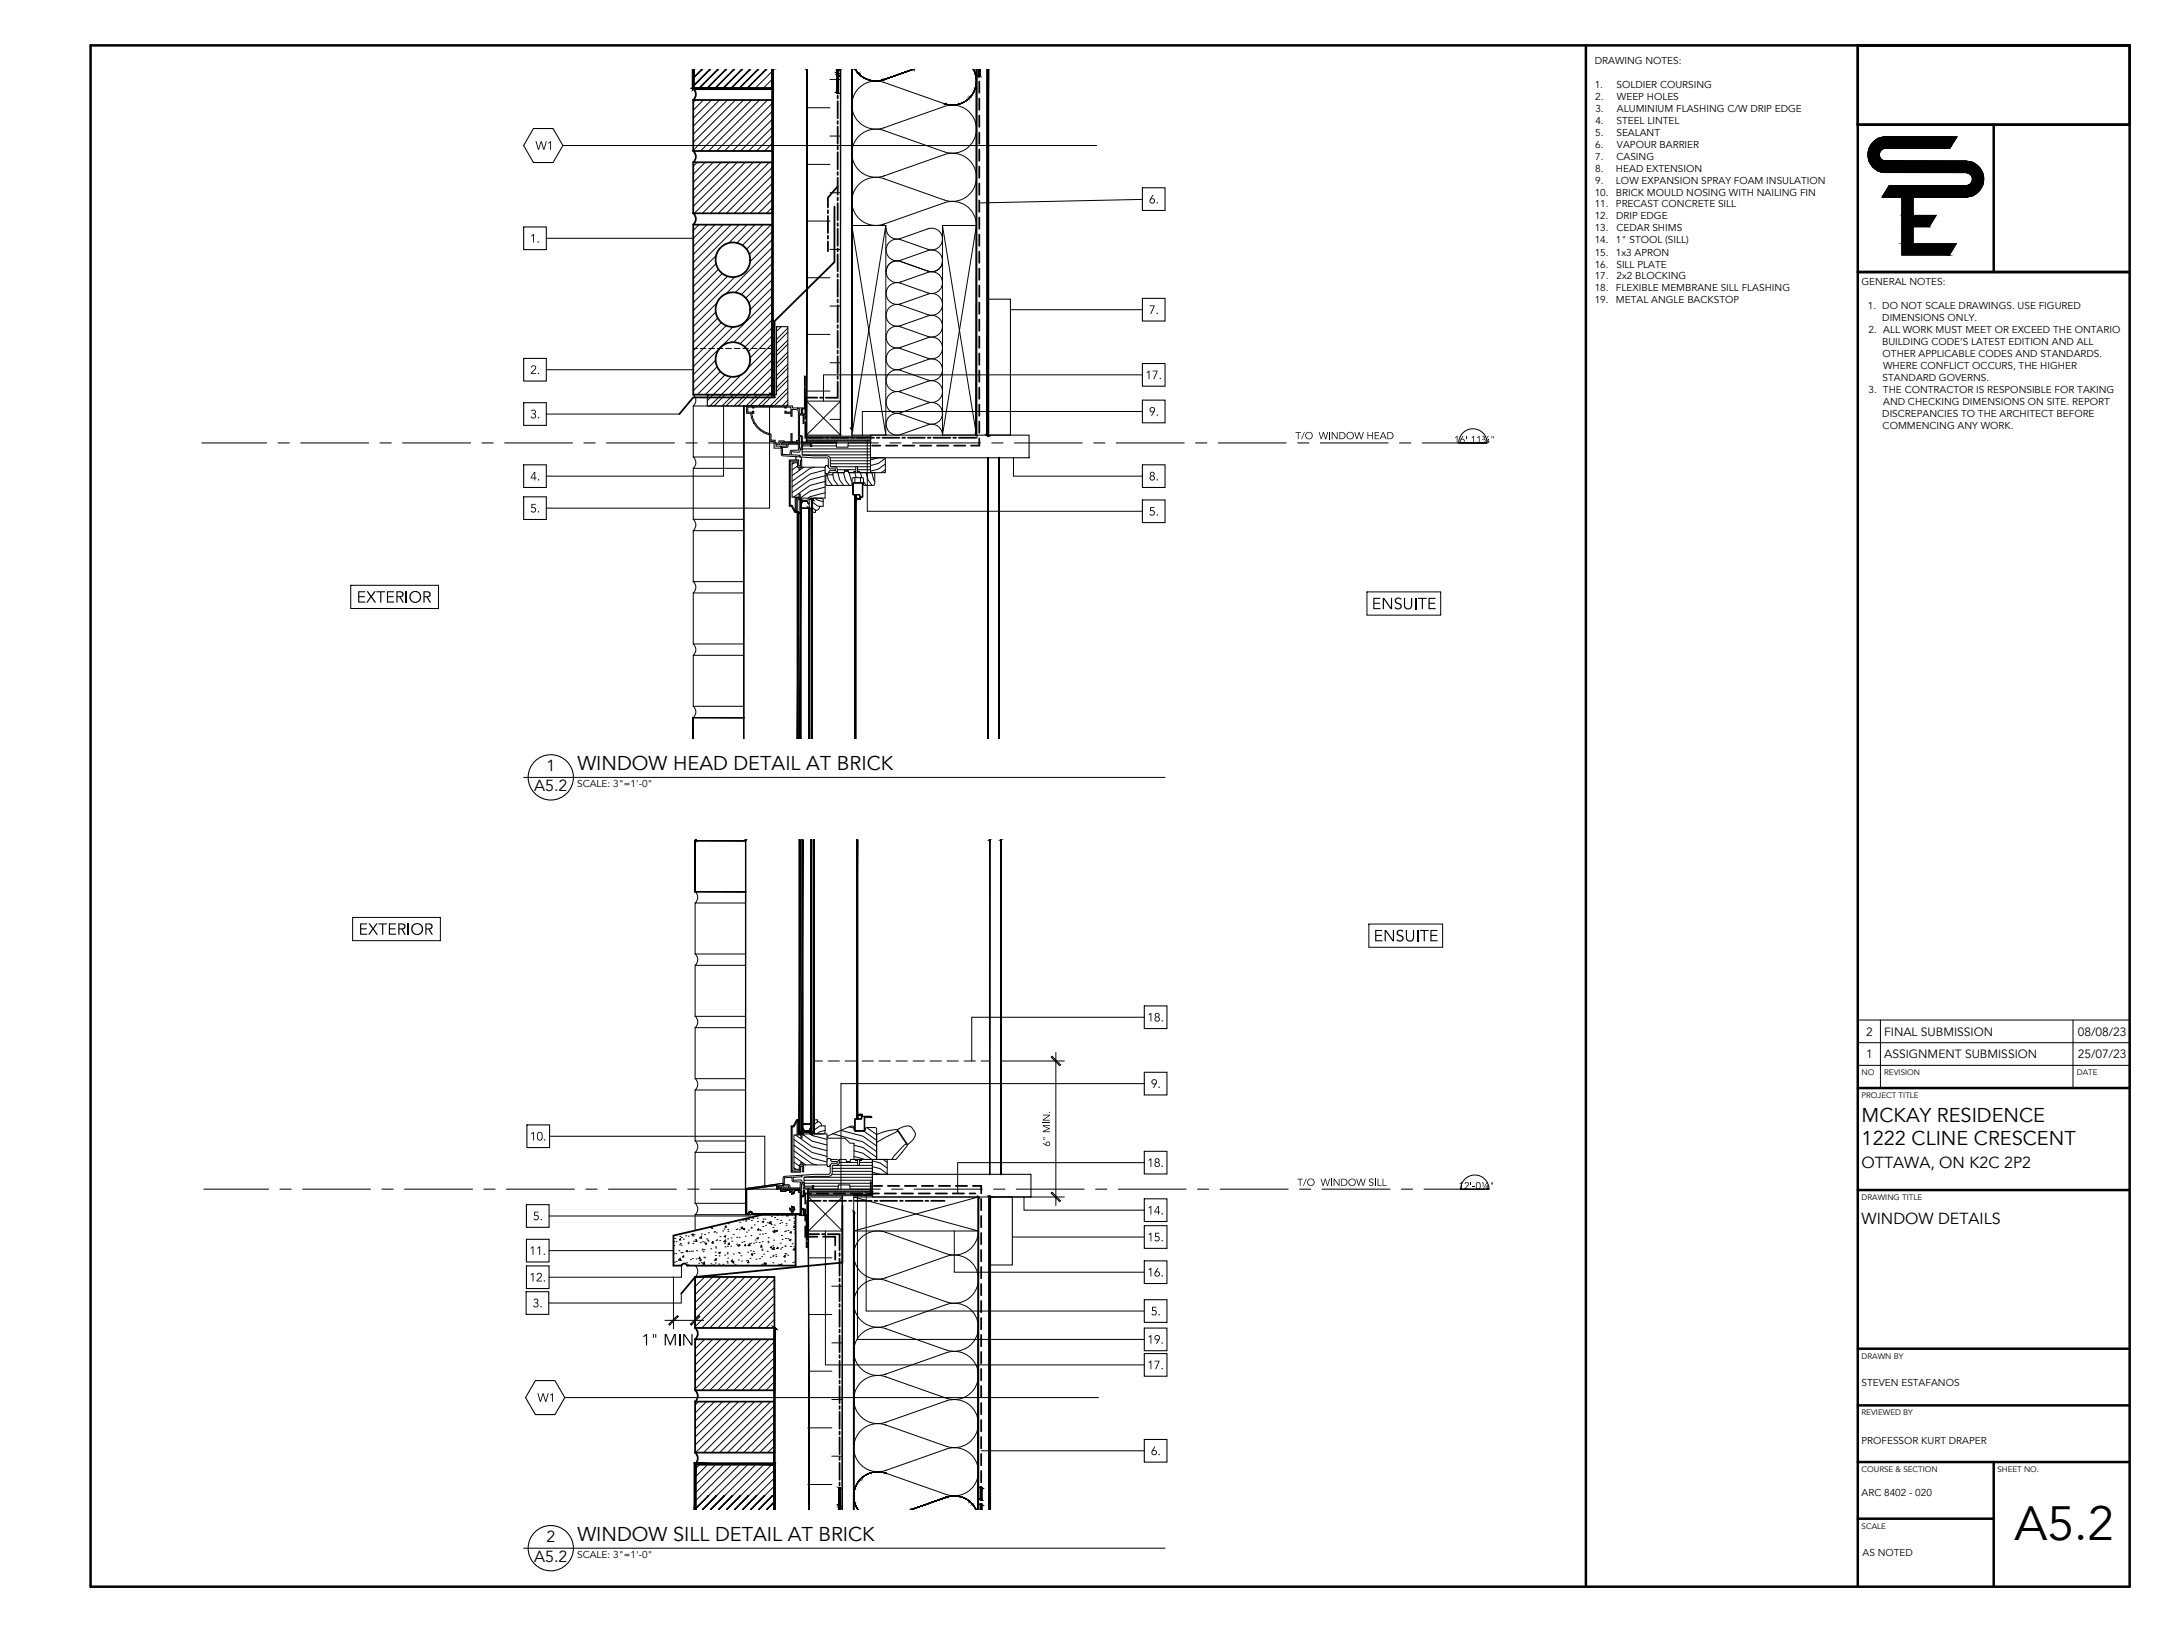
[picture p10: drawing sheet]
<svg xmlns="http://www.w3.org/2000/svg" width="610mm" height="457mm" viewBox="0 0 610 457" stroke-linecap="round" stroke-linejoin="round" font-family="sans-serif">
<defs><g id="words">
<text font-size="13.5" x="564.7" y="431.6">A5.2</text>
<g font-size="6.1">
<text x="99.9" y="168.8">EXTERIOR</text>
<text x="384.5" y="170.7">ENSUITE</text>
<text x="100.5" y="261.9">EXTERIOR</text>
<text x="385" y="263.7">ENSUITE</text>
<text x="179.8" y="376.9">1&quot; MIN</text>
</g>
<g font-size="5.6">
<text x="161.8" y="215.7">WINDOW HEAD DETAIL AT BRICK</text>
<text x="521.8" y="314.3">MCKAY RESIDENCE</text>
<text x="521.8" y="320.7">1222 CLINE CRESCENT</text>
<text x="161.8" y="431.7">WINDOW SILL DETAIL AT BRICK</text>
</g>
<g font-size="4.6">
<text x="150.1" y="42">W1</text>
<text x="322" y="57">6.</text>
<text x="148.5" y="67.9">1.</text>
<text x="322" y="87.9">7.</text>
<text x="148.6" y="104.8">2.</text>
<text x="321" y="106.2">17.</text>
<text x="148.6" y="117.2">3.</text>
<text x="322" y="116.5">9.</text>
<text x="148.6" y="134.6">4.</text>
<text x="322" y="134.6">8.</text>
<text x="148.6" y="143.6">5.</text>
<text x="322" y="144.4">5.</text>
<text x="321.5" y="286.2">18.</text>
<text x="322.5" y="304.8">9.</text>
<text x="148.5" y="319.5">10.</text>
<text x="321.5" y="326.9">18.</text>
<text x="149.4" y="341.8">5.</text>
<text x="321.5" y="340.2">14.</text>
<text x="321.5" y="347.7">15.</text>
<text x="148.3" y="351.5">11.</text>
<text x="148.3" y="359">12.</text>
<text x="321.5" y="357.6">16.</text>
<text x="149.3" y="366.2">3.</text>
<text x="322.5" y="368.5">5.</text>
<text x="321.5" y="376.4">19.</text>
<text x="321.5" y="383.6">17.</text>
<text x="150.6" y="392.7">W1</text>
<text x="322.5" y="407.6">6.</text>
</g>
<g font-size="4.5">
<text x="149.7" y="221.7">A5.2</text>
<text x="153.1" y="216.1">1</text>
<text x="521.8" y="327.2">OTTAWA, ON K2C 2P2</text>
<text x="521.8" y="343">WINDOW DETAILS</text>
<text x="149.7" y="437.7">A5.2</text>
<text x="153.1" y="432.1">2</text>
</g>
<g font-size="3.8">
<text x="363.1" y="123">T/O WINDOW HEAD</text>
<text x="407.5" y="124.1">16' 11¾&quot;</text>
<text x="294.3" y="321.2" transform="rotate(-90 294.3 321.2)">6&quot; MIN.</text>
<text x="363.6" y="332.2">T/O WINDOW SILL</text>
<text x="408.8" y="333.2">12'-0¼&quot;</text>
</g>
<g font-size="3.4">
<text x="523" y="290.1">2</text>
<text x="528.1" y="290.1">FINAL SUBMISSION</text>
<text x="582.3" y="290.1">08/08/23</text>
<text x="523" y="296.5">1</text>
<text x="528.1" y="296.5">ASSIGNMENT SUBMISSION</text>
<text x="582.3" y="296.5">25/07/23</text>
</g>
<g font-size="2.8">
<text x="447" y="17.9">DRAWING NOTES:</text>
<text x="447" y="24.6">1.</text>
<text x="447.1" y="27.9">2.</text>
<text x="453.1" y="24.6">SOLDIER COURSING</text>
<text x="453.2" y="27.9">WEEP HOLES</text>
<text x="447.1" y="31.3">3.</text>
<text x="447.1" y="34.6">4.</text>
<text x="453.1" y="34.6">STEEL LINTEL</text>
<text x="453.2" y="31.3">ALUMINIUM FLASHING C/W DRIP EDGE</text>
<text x="447.1" y="38">5.</text>
<text x="447.1" y="41.3">6.</text>
<text x="453.1" y="38">SEALANT</text>
<text x="453.2" y="41.3">VAPOUR BARRIER</text>
<text x="447.1" y="44.7">7.</text>
<text x="453.1" y="44.7">CASING</text>
<text x="447.1" y="48">8.</text>
<text x="447.1" y="51.4">9.</text>
<text x="452.9" y="48">HEAD EXTENSION</text>
<text x="452.9" y="51.4">LOW EXPANSION SPRAY FOAM INSULATION</text>
<text x="447" y="54.8">10.</text>
<text x="447" y="58.1">11.</text>
<text x="452.9" y="54.8">BRICK MOULD NOSING WITH NAILING FIN</text>
<text x="452.9" y="58.1">PRECAST CONCRETE SILL</text>
<text x="447" y="61.5">12.</text>
<text x="447" y="64.8">13.</text>
<text x="453" y="61.5">DRIP EDGE</text>
<text x="453.1" y="64.8">CEDAR SHIMS</text>
<text x="447" y="68.2">14.</text>
<text x="447" y="71.6">15.</text>
<text x="452.9" y="68.2">1&quot; STOOL (SILL)</text>
<text x="452.9" y="71.6">1x3 APRON</text>
<text x="447" y="74.9">16.</text>
<text x="453.1" y="74.9">SILL PLATE</text>
<text x="447" y="78.3">17.</text>
<text x="447" y="81.7">18.</text>
<text x="452.9" y="81.7">FLEXIBLE MEMBRANE SILL FLASHING</text>
<text x="453.1" y="78.3">2x2 BLOCKING</text>
<text x="521.7" y="79.9">GENERAL NOTES:</text>
<text x="447" y="85">19.</text>
<text x="452.9" y="85">METAL ANGLE BACKSTOP</text>
<text x="523.5" y="86.6">1. DO NOT SCALE DRAWINGS. USE FIGURED</text>
<text x="527.6" y="90">DIMENSIONS ONLY.</text>
<text x="523.7" y="93.3">2. ALL WORK MUST MEET OR EXCEED THE ONTARIO</text>
<text x="527.5" y="96.7">BUILDING CODE’S LATEST EDITION AND ALL</text>
<text x="527.7" y="100">OTHER APPLICABLE CODES AND STANDARDS.</text>
<text x="527.7" y="106.8">STANDARD GOVERNS.</text>
<text x="527.8" y="103.4">WHERE CONFLICT OCCURS, THE HIGHER</text>
<text x="523.7" y="110.1">3. THE CONTRACTOR IS RESPONSIBLE FOR TAKING</text>
<text x="527.8" y="113.5">AND CHECKING DIMENSIONS ON SITE. REPORT</text>
<text x="527.6" y="116.8">DISCREPANCIES TO THE ARCHITECT BEFORE</text>
<text x="527.7" y="120.2">COMMENCING ANY WORK.</text>
<text x="161.8" y="220.4">SCALE: 3&quot;=1'-0&quot;</text>
<text x="521.8" y="388.3">STEVEN ESTAFANOS</text>
<text x="521.8" y="404.4">PROFESSOR KURT DRAPER</text>
<text x="521.8" y="419.2">ARC 8402 - 020</text>
<text x="161.8" y="436.4">SCALE: 3&quot;=1'-0&quot;</text>
<text x="522" y="435.9">AS NOTED</text>
</g>
<g font-size="2.2">
<text x="521.8" y="301.3">NO</text>
<text x="528.1" y="301.3">REVISION</text>
<text x="582.1" y="301.3">DATE</text>
<text x="521.8" y="307.6">PROJECT TITLE</text>
<text x="521.8" y="336.2">DRAWING TITLE</text>
<text x="521.8" y="380.6">DRAWN BY</text>
<text x="521.8" y="396.5">REVIEWED BY</text>
<text x="521.8" y="412.4">COURSE &amp; SECTION</text>
<text x="559.9" y="412.4">SHEET NO.</text>
<text x="521.8" y="428.3">SCALE</text>
</g>
</g></defs>
<!-- layer: A-WL-RIGID-INSULATION -->
<g fill="none" stroke="#000" stroke-width=".28">
<path d="M194.3 19.6v.1M194.6 19.3l-.3 .3M194.6 19.3h.1M196.8 19.3l-2.5 2.6M196.9 19.3l-2.6 2.6M196.9 19.3h.1M201.3 19.3l-5.5 5.5M201.4 19.3l-5.6 5.5M201.4 19.3h.1M208.1 19.3l-5.5 5.5M208.1 19.3h.1M214.8 19.3l-5.5 5.5"/>
<path d="M214.9 19.3h-.1M216.5 19.9l-4.9 4.9M226.1 19.3l-.1 104.5zM235.6 19.3v102.6zM194.3 21.9h.1M194.3 24.1v.1M194.3 24.1l4.8-4.8zM194.9 28l-.6 .6M195.8 24.8h.1M197.2 28l-2.9 2.9M198.1 24.8h.1M198.1 24.8l5.5-5.5z"/>
<path d="M199.4 28l-5.1 5.1M200.3 24.8h.1M200.3 24.8l5.6-5.5zM201.6 28l-7.3 7.4M202.6 24.8h.1M203.9 28l-9.6 9.6M204.8 24.8h.1M204.8 24.8l5.5-5.5zM206.1 28l-11.8 11.9M207.1 24.8h.1M207.1 24.8l5.5-5.5zM208.4 28l-14.1 14.1"/>
<path d="M209.3 24.8h.1M210.6 28l-14.3 14.3M212.9 28l-14.3 14.3M215.1 28l-14.3 14.3M216.5 22.1l-2.7 2.7M216.5 24.4l-.5 .4M216.5 28.9l-13.4 13.4M216.5 31.1l-11.2 11.2M216.5 33.3l-8.9 9M216.5 35.6l-6.7 6.7M216.5 37.8l-4.4 4.5M226.2 30.2h6.4"/>
<path d="M232.6 22.2h3M232.6 38.1h3M195.4 45.5l-1.1 1.1M197.7 45.5l-3.4 3.3M199.9 45.5l-5.6 5.6M202.2 45.5l-7.9 7.8M204.4 45.5l-10.1 10.1M206.6 45.5l-12.3 12.3M208.9 45.5l-14.3 14.3M211.1 45.5l-14.3 14.3M213.4 45.5l-14.3 14.3M215.6 45.5l-14.3 14.3"/>
<path d="M216.5 46.8l-12.9 13M216.5 51.3l-8.4 8.5M216.5 53.6l-6.2 6.2M216.5 55.8l-3.9 4M216.5 40.1l-2.2 2.2M216.5 49.1l-10.7 10.7M216.5 58l-1.7 1.8M226.2 46.1h6.4M232.6 54h3M195.9 62.9l-1.6 1.7M198.2 62.9l-3.9 3.9M200.4 62.9l-6.1 6.1"/>
<path d="M200.7 73.9l-6.4 6.4M200.7 71.6l-6.4 6.4M201.4 75.4l-7.1 7.1M202.4 76.6l-8.1 8.2M202.6 62.9l-8.3 8.4M203.9 77.4l-9.6 9.6M204.9 62.9l-10.6 10.6M205.9 77.6l-11.6 11.6M207.1 62.9l-12.8 12.9M209.4 62.9l-5.2 5.2M211.6 62.9l-5.1 5.2M213.9 62.9l-5.8 5.8"/>
<path d="M216.1 62.9l-6.9 6.9M216.5 64.8l-6.5 6.5M216.5 67l-6.3 6.3M216.5 69.3l-13 13M216.5 71.5l-10.4 10.4M216.5 73.8l-8.7 8.7M216.5 76l-7.5 7.5M216.5 78.3l-6.6 6.6M226.1 61.9h6.5M226.1 77.8h6.5M232.6 69.9h3M200.6 87.4l-6.3 6.3"/>
<path d="M201 84.8l-6.7 6.7M201.2 89.1l-6.9 6.9M202.2 90.4l-7.9 7.8M203.5 91.2l-9.2 9.3M205.4 91.6l-11.1 11.1M216.5 80.5l-6.2 6.3M216.5 82.7l-22.2 22.3M216.5 85l-10.9 10.9M216.5 87.2l-9.1 9.1M216.5 89.5l-7.7 7.7M216.5 91.7l-6.8 6.8M216.5 94l-6.3 6.2"/>
<path d="M216.5 96.2l-6.9 6.9M216.5 98.5l-12.1 12.1M226.1 93.7h6.5M232.6 85.7h3M200.6 100.9l-6.3 6.3M201 102.7l-6.7 6.8M201.9 104.1l-6.5 6.5M203.2 105l-5.5 5.6M204.9 105.5l-5 5.1M207.8 105l-5.6 5.6M216.5 100.7l-9.8 9.9M216.5 102.9l-7.6 7.7"/>
<path d="M216.5 105.2l-5.4 5.4M216.5 107.4l-3.1 3.2M216.5 109.7l-.9 .9M226.1 109.6h6.5M232.6 101.6h3M232.6 117.5h3M226.1 123.8h.1M226.1 123h.1M226.1 122.2h.1M226.3 122.6h.1M226.3 123.4h.1M226.5 123h.1"/>
<path d="M226.5 123.8h.1M226.5 122.2h.1M226.7 122.6h.1M226.7 123.4h.1M226.9 123h.1M226.9 123.8h.1M226.9 122.2h.1M227.1 122.6h.1M227.1 123.4h.1M227.3 123h.1M227.3 123.8h.1M227.3 122.2h.1"/>
<path d="M227.5 122.6h.1M227.5 123.4h.1M227.7 123h.1M227.7 123.8h.1M227.7 122.2h.1M227.9 122.6h.1M227.9 123.4h.1M228.1 123h.1M228.1 123.8h.1M228.1 122.2h.1M228.3 122.6h.1M228.3 123.4h.1"/>
<path d="M228.5 123h.1M228.5 123.8h.1M228.5 122.2h.1M228.7 122.6h.1M228.7 123.4h.1M228.9 123h.1M228.9 123.8h.1M228.9 122.2h.1M229.1 122.6h.1M229.1 123.4h.1M229.2 123h.1M229.2 123.8h.1"/>
<path d="M229.2 122.2h.1M229.4 122.6h.1M229.4 123.4h.1M229.6 123h.1M229.6 123.8h.1M229.6 122.2h.1M229.8 122.6h.1M229.8 123.4h.1M230 123h.1M230 123.8h.1M230 122.2h.1M230.2 122.6h.1"/>
<path d="M230.2 123.4h.1M230.4 123h.1M230.4 123.8h.1M230.4 122.2h.1M230.6 122.6h.1M230.6 123.4h.1M230.8 123h.1M230.8 123.8h.1M230.8 122.2h.1M231 122.6h.1M231 123.4h.1M231.2 123h.1"/>
<path d="M231.2 123.8h.1M231.2 122.2h.1M231.4 122.6h.1M231.4 123.4h.1M231.6 123h.1M231.6 123.8h.1M231.6 122.2h.1M231.8 122.6h.1M231.8 123.4h.1M232 123h.1M232 123.8h.1M232 122.2h.1"/>
<path d="M232.2 122.6h.1M232.2 123.4h.1M232.4 123h.1M232.4 123.8h.1M232.4 122.2h.1M232.6 122.6h.1M232.6 123.4h.1M232.8 123h.1M232.8 123.8h.1M232.8 122.2h.1M233 122.6h.1M233 123.4h.1"/>
<path d="M233.2 123h.1M233.2 123.8h.1M233.2 122.2h.1M233.4 122.6h.1M233.4 123.4h.1M233.6 123h.1M233.6 123.8h.1M233.6 122.2h.1M233.8 122.6h.1M233.8 123.4h.1M234 123h.1M234 123.8h.1"/>
<path d="M234 122.2h.1M234.2 122.6h.1M234.2 123.4h.1M234.4 123h.1M234.4 123.8h.1M234.4 122.2h.1M234.6 122.6h.1M234.6 123.4h.1M234.8 123h.1M234.8 123.8h.1M234.8 122.2h.1M235 122.6h.1"/>
<path d="M235 123.4h.1M235.2 123h.1M235.2 123.8h.1M235.2 122.2h.1M235.4 122.6h.1M235.4 123.4h.1M235.6 121.9h.1M235.6 123h.1M235.6 123.8h.1M235.6 122.2h.1M235.8 122.6h.1M235.8 123.4h.1"/>
<path d="M236 123h.1M236 123.8h.1M236 122.2h.1M236.2 122.6h.1M236.2 123.4h.1M236.4 123h.1M236.4 123.8h.1M236.4 122.2h.1M236.6 122.6h.1M236.6 123.4h.1M236.8 123h.1M236.8 123.8h.1"/>
<path d="M236.8 122.2h.1M237 122.6h.1M237 123.4h.1M237.2 123h.1M237.2 123.8h.1M237.2 122.2h.1M237.4 122.6h.1M237.4 123.4h.1M237.6 123h.1M237.6 123.8h.1M237.6 122.2h.1M237.8 122.6h.1"/>
<path d="M237.8 123.4h.1M238 123h.1M238 123.8h.1M238 122.2h.1M238.2 122.6h.1M238.2 123.4h.1M238.4 123h.1M238.4 123.8h.1M238.4 122.2h.1M238.6 122.6h.1M238.6 123.4h.1M238.8 123h.1"/>
<path d="M238.8 123.8h.1M238.8 122.2h.1M239 122.6h.1M239 123.4h.1M239.2 123h.1M239.2 123.8h.1M239.2 122.2h.1M239.4 122.6h.1M239.4 123.4h.1M239.6 123h.1M239.6 123.8h.1M239.6 122.2h.1"/>
<path d="M239.8 122.6h.1M239.8 123.4h.1M240 123h.1M240 123.8h.1M240 122.2h.1M240.2 122.6h.1M240.2 123.4h.1M240.4 123h.1M240.4 123.8h.1M240.4 122.2h.1M240.6 122.6h.1M240.6 123.4h.1"/>
<path d="M240.8 123h.1M240.8 123.8h.1M240.8 122.2h.1M241 122.6h.1M241 123.4h.1M241.2 123h.1M241.2 123.8h.1M241.2 122.2h.1M241.4 122.6h.1M241.4 123.4h.1M241.6 123h.1M241.6 123.8h.1"/>
<path d="M241.6 122.2h.1M241.8 122.6h.1M241.8 123.4h.1M241.9 123h.1M241.9 123.8h.1M241.9 122.2h.1M242.1 122.6h.1M242.1 123.4h.1M242.3 123h.1M242.3 123.8h.1M242.3 122.2h.1M242.5 122.6h.1"/>
<path d="M242.5 123.4h.1M242.7 123h.1M242.7 123.8h.1M242.7 122.2h.1M242.9 122.6h.1M242.9 123.4h.1M243.1 123h.1M243.1 123.8h.1M243.1 122.2h.1M243.3 122.6h.1M243.3 123.4h.1M243.5 123h.1"/>
<path d="M243.5 123.8h.1M243.5 122.2h.1M243.7 122.6h.1M243.7 123.4h.1M243.9 123h.1M243.9 123.8h.1M243.9 122.2h.1M226.6 333.1l.1 89.8zM226.6 333.1h.1M226.6 333.8h.1M226.6 334.6h.1M226.8 333.4h.1"/>
<path d="M226.8 334.2h.1M226.8 335h.1M227 333.8h.1M227 334.6h.1M227.2 333.4h.1M227.2 334.2h.1M227.2 335h.1M227.4 333.8h.1M227.4 334.6h.1M227.6 333.4h.1M227.6 334.2h.1M227.6 335h.1"/>
<path d="M227.8 333.8h.1M227.8 334.6h.1M228 333.4h.1M228 334.2h.1M228 335h.1M228.2 333.8h.1M228.2 334.6h.1M228.4 333.4h.1M228.4 334.2h.1M228.4 335h.1M228.6 333.8h.1M228.6 334.6h.1"/>
<path d="M228.8 333.4h.1M228.8 334.2h.1M228.8 335h.1M229 333.8h.1M229 334.6h.1M229.2 333.4h.1M229.2 334.2h.1M229.2 335h.1M229.4 333.8h.1M229.4 334.6h.1M229.6 333.4h.1M229.6 334.2h.1"/>
<path d="M229.6 335h.1M229.8 333.8h.1M229.8 334.6h.1M230 333.4h.1M230 334.2h.1M230 335h.1M230.2 333.8h.1M230.2 334.6h.1M230.4 333.4h.1M230.4 334.2h.1M230.4 335h.1M230.6 333.8h.1"/>
<path d="M230.6 334.6h.1M230.8 333.4h.1M230.8 334.2h.1M230.8 335h.1M231 333.8h.1M231 334.6h.1M231.2 333.4h.1M231.2 334.2h.1M231.2 335h.1M231.4 333.8h.1M231.4 334.6h.1M231.6 333.4h.1"/>
<path d="M231.6 334.2h.1M231.6 335h.1M231.8 333.8h.1M231.8 334.6h.1M232 333.4h.1M232 334.2h.1M232 335h.1M232.2 333.8h.1M232.2 334.6h.1M232.4 333.4h.1M232.4 334.2h.1M232.4 335h.1"/>
<path d="M232.6 333.8h.1M232.6 334.6h.1M232.8 333.4h.1M232.8 334.2h.1M232.8 335h.1M233 333.8h.1M233 334.6h.1M233.2 333.4h.1M233.2 334.2h.1M233.2 335h.1M233.4 333.8h.1M233.4 334.6h.1"/>
<path d="M233.6 333.4h.1M233.6 334.2h.1M233.6 335h.1M233.8 333.8h.1M233.8 334.6h.1M233.9 333.4h.1M233.9 334.2h.1M233.9 335h.1M234.1 333.8h.1M234.1 334.6h.1M234.3 333.4h.1M234.3 334.2h.1"/>
<path d="M234.3 335h.1M234.5 333.8h.1M234.5 334.6h.1M234.7 333.4h.1M234.7 334.2h.1M234.7 335h.1M234.9 333.8h.1M234.9 334.6h.1M235.1 333.4h.1M235.1 334.2h.1M235.1 335h.1M235.3 333.8h.1"/>
<path d="M235.3 334.6h.1M235.5 333.4h.1M235.5 334.2h.1M235.5 335h.1M235.7 333.8h.1M235.7 334.6h.1M235.9 333.4h.1M235.9 334.2h.1M235.9 335h.1M236.1 335.3v87.6zM236.1 335.3h.1M236.1 333.8h.1"/>
<path d="M236.1 334.6h.1M236.3 333.4h.1M236.3 334.2h.1M236.3 335h.1M236.5 333.8h.1M236.5 334.6h.1M236.7 333.4h.1M236.7 334.2h.1M236.7 335h.1M236.9 333.8h.1M236.9 334.6h.1M237.1 333.4h.1"/>
<path d="M237.1 334.2h.1M237.1 335h.1M237.3 333.8h.1M237.3 334.6h.1M237.5 333.4h.1M237.5 334.2h.1M237.5 335h.1M237.7 333.8h.1M237.7 334.6h.1M237.9 333.4h.1M237.9 334.2h.1M237.9 335h.1"/>
<path d="M238.1 333.8h.1M238.1 334.6h.1M238.3 333.4h.1M238.3 334.2h.1M238.3 335h.1M238.5 333.8h.1M238.5 334.6h.1M238.7 333.4h.1M238.7 334.2h.1M238.7 335h.1M238.9 333.8h.1M238.9 334.6h.1"/>
<path d="M239.1 333.4h.1M239.1 334.2h.1M239.1 335h.1M239.3 333.8h.1M239.3 334.6h.1M239.5 333.4h.1M239.5 334.2h.1M239.5 335h.1M239.7 333.8h.1M239.7 334.6h.1M239.9 333.4h.1M239.9 334.2h.1"/>
<path d="M239.9 335h.1M240.1 333.8h.1M240.1 334.6h.1M240.3 333.4h.1M240.3 334.2h.1M240.3 335h.1M240.5 333.8h.1M240.5 334.6h.1M240.7 333.4h.1M240.7 334.2h.1M240.7 335h.1M240.9 333.8h.1"/>
<path d="M240.9 334.6h.1M241.1 333.4h.1M241.1 334.2h.1M241.1 335h.1M241.3 333.8h.1M241.3 334.6h.1M241.5 333.4h.1M241.5 334.2h.1M241.5 335h.1M241.7 333.8h.1M241.7 334.6h.1M241.9 333.4h.1"/>
<path d="M241.9 334.2h.1M241.9 335h.1M242.1 333.8h.1M242.1 334.6h.1M242.3 333.4h.1M242.3 334.2h.1M242.3 335h.1M242.5 333.8h.1M242.5 334.6h.1M242.7 333.4h.1M242.7 334.2h.1M242.7 335h.1"/>
<path d="M242.9 333.8h.1M242.9 334.6h.1M243.1 333.4h.1M243.1 334.2h.1M243.1 335h.1M243.3 333.8h.1M243.3 334.6h.1M243.5 333.4h.1M243.5 334.2h.1M243.5 335h.1M243.7 333.8h.1M243.7 334.6h.1"/>
<path d="M243.9 333.4h.1M243.9 334.2h.1M243.9 335h.1M244.1 333.8h.1M244.1 334.6h.1M244.3 333.4h.1M244.3 334.2h.1M244.3 335h.1M244.5 333.8h.1M244.5 334.6h.1M188.8 347.8l.2-.1-.2 .4M188.8 351.2h.1"/>
<path d="M188.9 348.9h.1M189 353.6h.1M189.2 347h.1M189.4 351.2h.1M189.5 347.9h.1M189.5 353.4h.1M190.3 350.4h.1M190.4 354.5h.1M190.5 348.7h.1M190.5 346.4h.1M190.7 352.5l-.5 .5 .5 .1v-.6M190.7 348.4h.1"/>
<path d="M190.7 347l.1 .4h-.4zM190.8 353.1h.1M190.8 350.9h.1M190.9 348.8h.1M191 346.7h.1M191.2 350.9h.1M191.5 347.1h.1M191.6 351.8l.1 .4-.4-.1zM192.1 346.2h.1M192.3 350.5l.4-.2-.1 .4zM192.4 353.8h.1M192.8 354.4h.1"/>
<path d="M192.9 348.4h.1M192.9 346.3h.1M192.9 348h.1M193.1 350.6h.1M193.5 352.9h.1M193.7 350.5h.1M193.8 345.9l.5-.2-.1 .4zM194 352.6h.1M194.1 350.5h.1M194.2 348.4h.1M194.3 346.3h.1M194.4 347.7h.1"/>
<path d="M194.5 345.9h.1M194.9 347.3h.1M195.1 352.7h.1M195.2 350.4h.1M195.3 347.4v.4h-.3zM195.3 357.7l-.5 .5M195.8 353.9h.1M196.1 353l.4-.1-.1 .3zM196.2 352.2v.4l-.4-.1zM196.3 348.1h.1M196.5 353.7h.1M196.6 345.7h.1"/>
<path d="M196.6 346.3l.1 .6-.6-.1zM196.8 350.2h.1M196.8 349.9h.1M196.9 347.9h.1M197.1 350.7h.1M197.2 354.3h.1M197.2 352.2h.1M197.3 350.1h.1M197.4 348h.1M197.4 353.5l.1 .6-.6-.1zM197.5 345.9h.1M197.5 357.7l-2.7 2.7"/>
<path d="M197.5 352.4h.1M197.6 348.4l.5-.1-.1 .3zM198.1 347.1h.1M198.3 347.4h.1M198.5 347.7h.1M198.5 345.4h.1M199.2 343.8l.4-.1-.1 .3zM199.2 349.9h.1M199.2 354h.1M199.6 344.2h.1M199.7 348.3h.1M199.8 357.7l-5 5"/>
<path d="M199.8 347.8l.1 .4-.4-.1zM199.9 354.3h.1M200.1 345.2h.1M200.2 353.1h.1M200.3 345h.1M200.4 350.8h.1M200.5 353.8h.1M200.5 349.3h.1M200.5 351.7h.1M200.6 349.6h.1M200.7 347.5h.1M200.7 352.6l.1 .4-.4-.1z"/>
<path d="M200.8 345.4h.1M200.9 347.4h.1M201.4 351l.5-.2-.2 .4zM201.5 354.1h.1M201.5 351.8h.1M201.7 347.6h.1M201.8 354.5h.1M201.8 346.4h.1M202 357.7l-7.2 7.2M202.5 344.8h.1M202.6 354.2h.1M202.9 344.3h.1"/>
<path d="M203 346.4l.4-.2-.1 .4zM203.1 348.4h.1M203.1 351.6h.1M203.2 349.3h.1M203.4 347.3v.6h-.5zM203.5 343.4l.1 .4h-.4zM203.7 353.4h.1M203.8 351.3h.1M203.8 350.9h.1M203.9 353.8h.1M203.9 349.2h.1M204 347.1h.1"/>
<path d="M204 352.5h.1M204 344.4h.1M204 344.9h.1M204.1 342.8h.1M204.2 348.7h.1M204.2 357.7l-9.4 9.5M204.4 348.2v.4h-.3zM204.8 349.1h.1M204.9 346.8h.1M205.1 347.7h.1M205.2 353.5l.5-.1-.2 .3zM205.3 353v.4l-.4-.1z"/>
<path d="M205.5 353.8h.1M205.5 345.8h.1M205.5 351.3h.1M206 354.3h.1M206.3 344.5h.1M206.4 348.6h.1M206.5 346.6h.1M206.5 357.7l-11.7 11.7M206.5 344.3h.1M206.8 348.9l.4-.1-.1 .3zM206.9 353h.1M207 350.9h.1"/>
<path d="M207.1 348.8h.1M207.2 346.6h.1M207.2 348.8h.1M207.2 344.5h.1M207.2 351.1h.1M207.3 342.4h.1M207.7 351.8h.1M207.7 343.8h.1M207.9 353.3h.1M207.9 348h.1M208 343.8l.1 .4h-.4zM208.1 344.1h.1"/>
<path d="M208.2 341.8h.1M208.3 344.3l.5-.1-.2 .3zM208.5 347.9h.1M208.7 357.7l-13.9 14M208.9 346.3h.1M208.9 348.6l.1 .4h-.4zM208.9 342.1h.1M209.2 353.2h.1M209.2 345.2h.1M209.3 341.3l.1 .5-.6-.1 .3-.3M209.4 354.5h.1M209.5 353.1h.1"/>
<path d="M209.5 350.8h.1M209.7 344.6h.1M209.8 341.6h.1M209.8 353.4l.1 .4-.4-.1zM209.8 348.7h.1M210.1 348.4l.1 .6-.5-.1zM210.2 352.5h.1M210.3 350.4h.1M210.4 348.3h.1M210.5 346.2h.1M210.5 344.1h.1M210.5 343.8h.1"/>
<path d="M210.6 351.5l.4-.2-.1 .4zM210.6 341.9h.1M210.6 351.2h.1M211 341.4h.1M211 357.7l-14.3 14.3M211.1 350.6h.1M211.2 348.3h.1M211.4 351.2h.1M211.4 343.1h.1M211.6 347.4h.1M211.9 352.8h.1M211.9 348h.1"/>
<path d="M212.1 346.9l.4-.2-.1 .4zM212.2 341.3h.1M212.3 342.2h.1M212.6 344.2l.1 .4h-.4zM212.8 348.1h.1M212.9 352.6h.1M212.9 345.8h.1M212.9 344.5h.1M213.1 344.8h.1M213.2 348.8h.1M213.2 357.7l-14.3 14.3M213.4 354.2h.1"/>
<path d="M213.5 352.1h.1M213.5 349l.1 .4-.4-.1zM213.5 350.3h.1M213.6 349.9h.1M213.6 347.8h.1M213.6 342.3l.5-.2-.1 .4zM213.7 345.7h.1M213.8 343.6h.1M213.9 341.5h.1M214 351.4h.1M214.3 354l.5-.1-.1 .4zM214.4 353.8v.4l-.3-.1z"/>
<path d="M214.4 341.5h.1M214.5 345.6h.1M214.6 343.3h.1M215.1 350.5h.1M215.1 342.5h.1M215.2 347.7h.1M215.3 348.1h.1M215.3 346.8h.1M215.5 357.7l-14.3 14.3M215.7 342.4h.1M215.8 354.5h.1M215.9 352.2h.1"/>
<path d="M215.9 349.4l.4-.1-.1 .4zM216.1 342.2l.1 .6-.6-.1zM216.1 343.1h.1M216.2 340.8h.1M216.5 344.9h.1M216.6 351.9h.1M216.6 343.9h.1M216.6 349h.1M216.6 353.8h.1M216.7 351.7h.1M216.8 349.5h.1M216.8 347.4h.1"/>
<path d="M216.9 345.2h.1M216.9 345.3h.1M216.9 349.5l.1 .6-.6-.1zM217 343.2h.1M217.1 358.4l-13.7 13.6M217.1 341.1h.1M217.2 344.6v.4h-.3zM217.4 351.5h.1M217.4 344.8l.5-.1-.1 .3zM217.5 352h.1M217.6 349.7h.1M217.8 341.7h.1"/>
<path d="M217.8 340.6h.1M218 349.4l.1 .4-.4-.1zM218.2 354.2h.1M218.5 342.7h.1M218.7 348.3h.1M218.8 349.9h.1M218.8 341.9h.1M218.9 354.2l.1 .4-.4-.1zM219 354.2h.1M219 346.1h.1M219.1 340.3l.2 .1 .1-.1M219.1 342.5h.1"/>
<path d="M219.1 349.5h.1M219.2 347.2h.1M219.7 352l.4-.2-.1 .4zM219.9 351.7h.1M219.9 345h.1M219.9 353.3h.1M220 351.2h.1M220 349.1h.1M220.1 349.1h.1M220.1 347h.1M220.2 344.8h.1M220.3 351.3h.1"/>
<path d="M220.3 342.7h.1M220.3 343.3h.1M220.4 340.6h.1M220.8 351.7h.1M220.8 340.3l-.3 .3h.4l-.1-.3M220.8 347h.1M220.9 344.7h.1M221.2 341.8h.1M221.2 347.4l.5-.2-.2 .4zM221.5 349.2h.1M221.7 345l.1 .4h-.4zM222 348.4h.1"/>
<path d="M222.2 353.7h.1M222.5 349.3h.1M222.5 344.5h.1M222.5 341.2h.1M222.5 342.7h.1M222.6 342.2h.1M222.6 349.8l.1 .4-.4-.1zM222.7 353.5h.1M222.7 345.5h.1M222.9 343.3l-.5 .5 .5 .1v-.6M223 342.7l-.2 .1 .2 .1M226.6 352.4h6.6"/>
<path d="M199.8 375.2l-5 4.9M202 375.2l-7.2 7.2M204.2 375.2l-9.4 9.4M206.5 375.2l-11.7 11.7M208.7 375.2l-13.9 13.9M211 375.2l-14.3 14.3M213.2 375.2l-14.3 14.3M215.5 375.2l-14.3 14.3M217.1 360.6l-11.4 11.4M217.1 362.9l-9.2 9.1M217.1 365.1l-6.9 6.9M217.1 367.4l-4.7 4.6"/>
<path d="M217.1 369.6l-2.4 2.4M217.1 371.9l-.2 .1M217.1 375.9l-13.7 13.6M217.1 378.1l-11.4 11.4M226.6 368.3h6.6M233.2 360.3h2.9M233.2 376.2h2.9M195.8 392.7l-1 .9M198 392.7l-3.2 3.1M200.3 392.7l-5.5 5.4M202.5 392.7l-7.7 7.6M204.7 392.7l-9.9 9.9"/>
<path d="M207 392.7l-12.2 12.1M209.2 392.7l-14.2 14.3M211.5 392.7l-14.3 14.3M213.7 392.7l-14.3 14.3M216 392.7l-14.3 14.3M217.1 380.4l-9.2 9.1M217.1 382.6l-6.9 6.9M217.1 384.9l-4.7 4.6M217.1 387.1l-2.4 2.4M217.1 389.3l-.2 .2M217.1 393.8l-13.2 13.2M217.1 396.1l-10.9 10.9"/>
<path d="M217.1 398.3l-8.7 8.7M226.6 384.1h6.6M233.2 392.1h2.9M196.3 410.1l-1.5 1.5M198.5 419.1l-3.7 3.7zM198.5 410.1l-3.7 3.7M200.7 419.1l-3.8 3.8M200.8 410.1l-6 6M203 419.1l-3.8 3.8M203 410.1l-8.2 8.2M205.2 419.1l-3.8 3.8M205.2 410.1l-10.4 10.4"/>
<path d="M207.5 419.1l-3.8 3.8M207.5 410.1l-9 9M209.7 419.1l-3.8 3.8M209.7 410.1l-12.8 12.8M212 419.1l-3.8 3.8M212 410.1l-12.8 12.8M214.2 419.1l-3.8 3.8M214.2 410.1l-12.8 12.8M216.5 419.1l-3.9 3.8M216.5 410.1l-12.8 12.8M217.1 400.6l-6.4 6.4M217.1 402.8l-4.2 4.2"/>
<path d="M217.1 405.1l-1.9 1.9M217.1 411.8l-11.2 11.1M217.1 414l-8.9 8.9M217.1 416.3l-6.7 6.6M217.1 418.5l-4.4 4.4M226.4 400h6.8M226.4 415.9h6.8M233.2 407.9h2.9M194.8 422.8h.1M196.9 422.9h.1M199.2 422.9h.1M201.4 422.9h.1"/>
<path d="M203.7 422.9h.1M205.9 422.9h.1M208.2 422.9h.1M210.4 422.9h.1M212.6 422.9h.1M214.9 422.9h.1M217 420.8h.1M217.1 420.8l-2.2 2.1"/>
</g>
<g fill="#000" stroke="#000" stroke-width=".28">
<path d="M200.7 419.1l-3.8 3.8zM199.2 422.9l3.8-3.8zM203 419.1l-3.8 3.8zM201.4 422.9l3.8-3.8zM205.2 419.1l-3.8 3.8zM207.5 419.1l-3.8 3.8zM209.7 419.1l-3.8 3.8zM212 419.1l-3.8 3.8zM214.2 419.1l-3.8 3.8zM216.5 419.1l-3.8 3.8zM214.9 422.9l2.1-2.1zM217 420.8l-2.1 2.1z"/>
<path d="M194.6 19.3l-.3 .4zM194.3 19.6l.3-.3z"/>
<path d="M194.6 19.3l-.3 .4zM194.6 19.3l-.3 .4z"/>
<path d="M196.9 19.3l-2.6 2.6zM196.9 19.3l-2.6 2.6z"/>
<path d="M199.1 19.3l-4.8 4.9zM199.1 19.3l-4.8 4.9z"/>
<path d="M201.4 19.3l-5.5 5.5zM201.3 19.3l-5.4 5.5z"/>
<path d="M203.6 19.3l-5.5 5.5zM203.6 19.3l-5.5 5.5z"/>
<path d="M205.8 19.3l-5.5 5.5zM205.8 19.3l-5.5 5.5z"/>
<path d="M208.1 19.3l-5.5 5.5zM208.1 19.3l-5.5 5.5z"/>
<path d="M210.3 19.3l-5.5 5.5zM210.3 19.3l-5.5 5.5z"/>
<path d="M212.6 19.3l-5.5 5.5zM212.6 19.3l-5.5 5.5z"/>
<path d="M214.8 19.3l-5.5 5.5zM214.8 19.3l-5.5 5.5z"/>
<path d="M226.2 19.3l-.1 104.5zM226.1 19.3v104.5zM226.1 19.3l-.1 104.5zM226.1 19.3l-.1 104.5z"/>
<path d="M235.6 19.3v102.6zM235.6 19.3v102.6z"/>
<path d="M196.9 19.3l-2.6 2.6zM194.3 21.9l2.6-2.6z"/>
<path d="M199.1 19.3l-4.8 4.9zM194.3 24.1l4.8-4.8z"/>
<path d="M201.3 19.3l-5.4 5.5zM195.8 24.8l5.5-5.5z"/>
<path d="M203.6 19.3l-5.5 5.5zM198.1 24.8l5.5-5.5z"/>
<path d="M205.8 19.3l-5.5 5.5zM200.3 24.8l5.5-5.5z"/>
<path d="M208.1 19.3l-5.5 5.5zM202.6 24.8l5.5-5.5z"/>
<path d="M210.3 19.3l-5.5 5.5zM204.8 24.8l5.5-5.5z"/>
<path d="M212.6 19.3l-5.5 5.5zM207.1 24.8l5.5-5.5z"/>
<path d="M214.8 19.3l-5.5 5.5zM209.3 24.8l5.5-5.5z"/>
<path d="M524.9 39.9l22.4 .3 .2-.3zM524.9 39.9l22.4 .3h-22.7z"/>
<path d="M525.3 39.6l22.2 .3 .2-.3zM524.9 39.9l.4-.3 22.2 .3z"/>
<path d="M525.6 39.3l22.1 .3 .2-.3zM525.3 39.6l.3-.3 22.1 .3z"/>
<path d="M526 39l21.9 .3 .1-.3zM525.6 39.3l.4-.3 21.9 .3z"/>
<path d="M526.4 38.8l21.6 .2 .2-.2zM526 39l.4-.2 21.6 .2z"/>
<path d="M526.8 38.7l21.4 .1 .1-.1zM526.4 38.8l.4-.1 21.4 .1z"/>
<path d="M527.2 38.5h21.2zM526.8 38.7h21.5z"/>
<path d="M527.7 38.4h20.7zM527.2 38.5h21.2z"/>
<path d="M528.1 38.4h20.4zM527.7 38.4h20.7z"/>
<path d="M528.6 38.3h19.9zM528.1 38.4h20.4z"/>
<path d="M523.6 43.2l3.1 .3v-.3zM523.6 43.2l3.1 .3h-3.1z"/>
<path d="M523.6 43.5l3.1 .1zM523.6 43.5l3.1 .1z"/>
<path d="M523.6 43.1h3.1zM523.6 43.1l3.1 .1z"/>
<path d="M523.6 43.6l3.2 .1-.1-.1zM523.6 43.6l3.2 .1h-3.2z"/>
<path d="M523.6 42.9l3.1 .2 .1-.2zM523.6 42.9l3.1 .2h-3.1z"/>
<path d="M523.6 43.7l3.2 .3v-.3zM523.6 43.7l3.2 .3h-3.2zM523.6 44h3.2zM523.6 44h3.2z"/>
<path d="M523.6 42.7h3.2zM523.6 42.7h3.2z"/>
<path d="M523.6 42.7l3.2 .2v-.2zM523.6 42.7l3.2 .2h-3.2z"/>
<path d="M523.6 44l3.4 .2-.2-.2zM523.6 44l3.4 .2h-3.4z"/>
<path d="M523.6 42.4l3.2 .3 .2-.3zM523.6 42.4l3.2 .3h-3.2z"/>
<path d="M523.6 44.2l3.5 .3-.1-.3zM523.6 44.2l3.5 .3h-3.4z"/>
<path d="M523.7 42.2l3.3 .2 .1-.2zM523.7 42.2l3.3 .2h-3.4z"/>
<path d="M523.7 44.5h3.4zM523.7 44.5h3.4z"/>
<path d="M523.7 42.2h3.4zM523.7 42.2h3.4z"/>
<path d="M523.7 44.5l3.6 .2-.2-.2zM523.7 44.5l3.6 .2h-3.6z"/>
<path d="M523.7 42l3.4 .2 .2-.2zM523.7 42l3.4 .2h-3.4z"/>
<path d="M523.7 44.7l3.8 .2-.2-.2zM523.7 44.7l3.8 .2h-3.7z"/>
<path d="M523.8 41.8l3.5 .2 .2-.2zM523.8 41.8l3.5 .2h-3.6z"/>
<path d="M523.8 44.9h3.8zM523.8 44.9h3.8z"/>
<path d="M523.8 41.8h3.8zM523.8 41.8h3.7z"/>
<path d="M523.8 44.9l4 .1zM523.8 44.9l4 .1z"/>
<path d="M523.8 41.7h4zM523.8 41.7l3.8 .1z"/>
<path d="M523.8 45l4.2 .1zM523.8 45l4.2 .1z"/>
<path d="M523.9 41.6h4.1zM523.9 41.6l3.9 .1z"/>
<path d="M523.9 45.1h4.4zM523.9 45.1h4.4z"/>
<path d="M523.9 41.5h4.4zM523.9 41.5l4.1 .1z"/>
<path d="M523.9 45.1l4.7 .1zM523.9 45.1l4.7 .1z"/>
<path d="M523.9 41.5h4.7zM523.9 41.5h4.4z"/>
<path d="M533 55.2l3.2 5.1v-5.1zM533 55.2l3.2 5.1h-3.2z"/>
<path d="M523.9 41.4h22.7zM523.9 41.4l22.6 .1h-22.6z"/>
<path d="M524.2 41l22.4 .4 .3-.4zM524.2 41l22.4 .4h-22.7z"/>
<path d="M524.4 40.6l22.5 .4 .2-.4zM524.4 40.6l22.5 .4h-22.7z"/>
<path d="M524.6 40.2l22.5 .4 .2-.4zM524.6 40.2l22.5 .4h-22.7z"/>
<path d="M523.9 45.2h27.5zM523.9 45.2h27.5z"/>
<path d="M523.9 45.2h28zM523.9 45.2h28z"/>
<path d="M527.5 55.2h23.9zM527.5 55.2h23.5z"/>
<path d="M523.9 45.2l28.2 .1zM523.9 45.2l28.2 .1z"/>
<path d="M527.6 55.1h24.3zM527.6 55.1l23.8 .1z"/>
<path d="M523.9 45.3h28.4zM523.9 45.3h28.4z"/>
<path d="M524 45.3l28.7 .2zM524 45.3l28.7 .2z"/>
<path d="M527.6 55h24.7zM527.6 55l24.3 .1z"/>
<path d="M524 45.5l29.1 .2-.4-.2zM524 45.5l29.1 .2h-29z"/>
<path d="M527.7 54.9l24.6 .1 .4-.1zM527.7 54.9l24.6 .1h-24.7z"/>
<path d="M524.1 45.7h29.1zM524.1 45.7h29.1z"/>
<path d="M527.8 54.7l24.9 .2 .4-.2zM527.8 54.7l24.9 .2h-25z"/>
<path d="M524.2 45.7l29.3 .2-.3-.2zM524.2 45.7l29.3 .2h-29.3z"/>
<path d="M524.2 45.9l29.7 .2-.4-.2zM524.2 45.9l29.7 .2h-29.5z"/>
<path d="M528 54.5l25.1 .2 .4-.2zM528 54.5l25.1 .2h-25.3z"/>
<path d="M524.4 46.1h29.5zM524.4 46.1h29.5z"/>
<path d="M524.4 46.1l29.9 .3-.4-.3zM524.4 46.1l29.9 .3h-29.7z"/>
<path d="M528.1 54.2l25.4 .3 .4-.3zM528.1 54.2l25.4 .3h-25.5z"/>
<path d="M524.6 46.4l29.7 .1zM524.6 46.4l29.7 .1z"/>
<path d="M528.3 53.9l25.6 .3 .4-.3zM528.3 53.9l25.6 .3h-25.8z"/>
<path d="M524.6 46.5l30 .2-.3-.2zM524.6 46.5l30 .2h-29.7z"/>
<path d="M524.9 46.7l29.8 .1zM524.9 46.7l29.8 .1z"/>
<path d="M528.5 53.6l25.8 .3 .3-.3zM528.5 53.6l25.8 .3h-26z"/>
<path d="M524.9 46.8l30 .3-.2-.3zM524.9 46.8l30 .3h-29.7z"/>
<path d="M525.2 47.1h29.7zM525.2 47.1h29.7z"/>
<path d="M528.7 53.3l25.9 .3 .3-.3zM528.7 53.3l25.9 .3h-26.1z"/>
<path d="M525.3 47.1l29.8 .3-.2-.3zM525.3 47.1l29.8 .3h-29.5z"/>
<path d="M525.6 47.4h29.6zM525.6 47.4h29.6z"/>
<path d="M525.7 47.4l29.6 .2-.1-.2zM525.7 47.4l29.6 .2h-29.3z"/>
<path d="M528.9 52.9l26 .4 .3-.4zM528.9 52.9l26 .4h-26.2z"/>
<path d="M526 47.6l29.4 .2-.1-.2zM526 47.6l29.4 .2h-29.1z"/>
<path d="M526.3 47.8h29.1zM526.3 47.8h29.1z"/>
<path d="M529.1 52.5l26.1 .4 .2-.4zM529.1 52.5l26.1 .4h-26.3z"/>
<path d="M526.4 47.8l29.1 .2-.1-.2zM526.4 47.8l29.1 .2h-28.7z"/>
<path d="M526.8 48l28.8 .2zM526.8 48l28.8 .2z"/>
<path d="M527.2 48.2h28.4zM527.2 48.2h28.4z"/>
<path d="M527.4 48.2l28.2 .1zM527.4 48.2l28.2 .1z"/>
<path d="M529.4 52.1l26 .4 .2-.4zM529.4 52.1l26 .4h-26.3z"/>
<path d="M527.7 48.3h27.9zM527.7 48.3h27.9z"/>
<path d="M528.1 48.3h27.5zM528.1 48.3h27.5z"/>
<path d="M551 48.3l4.6 .1zM551 48.3l4.6 .1z"/>
<path d="M551.3 48.4h4.4zM551.3 48.4h4.4z"/>
<path d="M551.3 52h4.3zM551 52h4.6z"/>
<path d="M529.5 52h26.1zM529.5 52l26.1 .1h-26.2z"/>
<path d="M551.5 48.4l4.2 .1zM551.5 48.4l4.2 .1z"/>
<path d="M551.5 51.9h4.2zM551.3 52h4.3z"/>
<path d="M551.8 48.5l3.9 .1zM551.8 48.5l3.9 .1z"/>
<path d="M551.8 51.8h3.9zM551.5 51.9h4.2z"/>
<path d="M552 48.6l3.8 .1zM552 48.6l3.8 .1z"/>
<path d="M552 51.7h3.7zM551.8 51.8h3.9z"/>
<path d="M552 48.7l3.8 .1v-.1zM552 48.7l3.8 .1h-3.6z"/>
<path d="M552 51.7h3.8zM552 51.7h3.7z"/>
<path d="M552.2 48.8l3.6 .2v-.2zM552.2 48.8l3.6 .2h-3.4z"/>
<path d="M552.2 51.5l3.6 .2v-.2zM552 51.7l.2-.2 3.6 .2z"/>
<path d="M552.4 49l3.5 .1zM552.4 49l3.5 .1z"/>
<path d="M552.4 51.3l3.4 .2v-.2zM552.4 51.3l3.4 .2h-3.6z"/>
<path d="M552.4 49.1l3.5 .2v-.2zM552.4 49.1l3.5 .2h-3.3z"/>
<path d="M552.4 51.3h3.5zM552.4 51.3h3.4z"/>
<path d="M552.6 49.3l3.3 .2v-.2zM552.6 49.3l3.3 .2h-3.2z"/>
<path d="M552.6 51.1l3.3 .2v-.2zM552.6 51.1l3.3 .2h-3.5z"/>
<path d="M552.7 49.5h3.2zM552.7 49.5h3.2z"/>
<path d="M552.7 49.5l3.3 .3-.1-.3zM552.7 49.5l3.3 .3h-3.2z"/>
<path d="M552.7 50.8l3.2 .3v-.3zM552.7 50.8l3.2 .3h-3.3z"/>
<path d="M552.8 49.8l3.2 .1v-.1zM552.8 49.8l3.2 .1h-3.2z"/>
<path d="M552.8 50.6l3.1 .2 .1-.2zM552.8 50.6l3.1 .2h-3.2zM552.7 50.8h3.2zM552.7 50.8h3.2z"/>
<path d="M552.8 49.9l3.2 .1zM552.8 49.9l3.2 .1z"/>
<path d="M552.8 50l3.2 .3v-.3zM552.8 50l3.2 .3h-3.2z"/>
<path d="M552.8 50.3l3.2 .1zM552.8 50.3l3.2 .1z"/>
<path d="M552.8 50.4l3.2 .2v-.2zM552.8 50.4l3.2 .2h-3.2z"/>
<path d="M533 63.5l3.2 4.8v-4.8zM533 63.5l3.2 4.8h-3.2z"/>
<path d="M533 60.3l7.7 3.2 1.9-3.2zM533 60.3l7.7 3.2h-7.7z"/>
<path d="M533 68.3l13.4 3.2 1.9-3.2zM533 68.3l13.4 3.2h-13.4z"/>
<path d="M194.8 422.8l3.7-3.7zM194.8 422.8l3.7-3.7z"/>
<path d="M200.7 419.1l-3.7 3.8zM200.7 419.1l-3.7 3.8z"/>
<path d="M197 422.9l3.8-3.8zM200.7 419.1l-3.7 3.8z"/>
<path d="M203 419.1l-3.8 3.8zM203 419.1l-3.8 3.8z"/>
<path d="M199.2 422.9l3.8-3.8zM203 419.1l-3.8 3.8z"/>
<path d="M205.2 419.1l-3.8 3.8zM205.2 419.1l-3.8 3.8z"/>
<path d="M201.4 422.9l3.9-3.8zM205.2 419.1l-3.8 3.8z"/>
<path d="M207.5 419.1l-3.8 3.8zM207.5 419.1l-3.8 3.8z"/>
<path d="M203.7 422.9l3.8-3.8zM207.5 419.1l-3.8 3.8z"/>
<path d="M209.7 419.1l-3.8 3.8zM209.7 419.1l-3.8 3.8z"/>
<path d="M205.9 422.9l3.8-3.8zM209.7 419.1l-3.8 3.8z"/>
<path d="M212 419.1l-3.8 3.8zM212 419.1l-3.8 3.8z"/>
<path d="M208.2 422.9l3.8-3.8zM212 419.1l-3.8 3.8z"/>
<path d="M214.2 419.1l-3.8 3.8zM214.2 419.1l-3.8 3.8z"/>
<path d="M210.4 422.9l3.8-3.8zM214.2 419.1l-3.8 3.8z"/>
<path d="M216.5 419.1l-3.8 3.8zM216.5 419.1l-3.8 3.8z"/>
<path d="M212.7 422.9l3.8-3.8zM216.5 419.1l-3.8 3.8z"/>
<path d="M217 420.8l-2.1 2.1zM217 420.8l-2.1 2.1z"/>
<path d="M214.9 422.9l2.2-2.1zM217.1 420.8l-2.2 2.1z"/>
<path d="M226.6 333.1l.1 89.8zM226.6 333.1l.1 89.8zM226.6 333.1l.1 89.8zM226.6 333.1l.1 89.8z"/>
<path d="M236.1 335.3v87.6zM236.1 335.3v87.6z"/>
</g>
<!-- layer: A-ELEVATION MARKERS -->
<g fill="none" stroke="#000" stroke-width=".28">
<path d="M56.5 124.1h18.2M77.9 124.1h3.2M84.3 124.1h19M106.5 124.1h3.2M112.9 124.1h19M135.1 124.1h3.2M141.4 124.1h19.1M163.7 124.1h3.1M170 124.1h19.1M192.2 124.1h3.2M198.6 124.1h19M220.8 124.1h3.2"/>
<path d="M227.2 124.1h19M249.4 124.1h3.2M255.7 124.1h19.1M278 124.1h3.1M284.3 124.1h19.1M306.5 124.1h3.2M312.9 124.1h19M335.1 124.1h3.2M341.5 124.1h19M370 124.1h19.1M398.6 124.1h18.2a4 4 0 0 0-4-4 4 4 0 0 0-3.9 4h7.9M57.1 333.1h18.2"/>
<path d="M78.5 333.1h3.1M84.8 333.1h19.1M107 333.1h3.2M113.4 333.1h19M135.6 333.1h3.2M142 333.1h19M164.2 333.1h3.2M170.5 333.1h19.1M192.8 333.1h3.1M199.1 333.1h19.1M221.3 333.1h3.2M227.7 333.1h19"/>
<path d="M249.9 333.1h3.2M256.3 333.1h19M278.5 333.1h3.2M284.8 333.1h19.1M307.1 333.1h3.1M313.4 333.1h19.1M335.6 333.1h3.2M342 333.1h19M370.6 333.1h19M399.1 333.1h18.2a4 4 0 0 0-3.9-3.9 4 4 0 0 0-4 3.9h7.9"/>
</g>
<!-- layer: A-WL-BRICK HATCH -->
<g fill="#000" stroke="#000" stroke-width=".28">
<path d="M216.4 19.3h.3z"/>
<path d="M216.4 19.3h.2zM216.4 19.3h.3z"/>
<path d="M216.4 110.6h.3zM216.7 19.3v91.3h-.3zM216.4 19.3v91.3l.3-91.3zM216.4 19.3h.3z"/>
<path d="M216.5 110.6h.2zM216.5 110.6h.2zM216.4 110.6l.2 .1zM216.4 110.6l.2 .1zM216.4 110.6l.2 .1zM216.4 110.6l.2 .1z"/>
<path d="M195 235.3l-.2 .2zM195 235.3l-.2 .2zM195 235.3l-.2 .2zM195 235.3l-.2 .2z"/>
<path d="M216.9 372h.2zM217 371.9l.1 .1zM217 371.9l.2 .1zM217 371.9l.2 .1zM217 371.9l.2 .1zM217 371.9l.2 .1z"/>
<path d="M216.9 422.9h.3zM216.9 422.9h.3zM216.9 422.9h.3z"/>
<path d="M216.9 422.9h.3zM217.2 372v50.9h-.3zM216.9 372v50.9l.3-50.9zM216.9 372h.3z"/>
</g>
<g fill="none" stroke="#000" stroke-width=".28">
<path d="M216.4 19.3h.3v91.3h-.3zM194.3 110.6a2.09 2.09 0 0 1 0 3.1M216.4 110.6l.1 .1 .2-.1M216.5 113.7h.1M194.3 128a2.09 2.09 0 0 1 0 3.2M194.3 145.5a2.09 2.09 0 0 1 0 3.2M194.3 162.9a2.09 2.09 0 0 1 0 3.2M194.3 197.9a2.09 2.09 0 0 1 0 3.1M194.3 180.4a2.09 2.09 0 0 1 0 3.2M194.8 235.5h.1M195 235.3l-.2 .2zM195 235.3h.1"/>
<path d="M194.8 249.8a2.09 2.09 0 0 1 0 3.2M194.8 267.3a2.09 2.09 0 0 1 0 3.1M194.8 284.7a2.09 2.09 0 0 1 0 3.2M194.8 319.6a2.09 2.09 0 0 1 0 3.2M194.8 302.2a2.09 2.09 0 0 1 0 3.2M194.8 337.1a2.09 2.09 0 0 1 0 3.2M194.8 354.6a2.09 2.09 0 0 1 0 3.1M216.9 372h.3v50.9h-.3zM216.9 372l.1-.1 .2 .1"/>
</g>
<!-- layer: A-WL-SHEATHING -->
<g fill="#000" stroke="#000" stroke-width=".28">
<path d="M238.7 19.3h.1zM273.6 19.3h.1z"/>
<path d="M238.7 19.3h.1zM238.7 19.3h.1l-.1 100.9zM238.8 19.3l-.1 100.9h.1zM238.7 120.2h.1z"/>
<path d="M273.6 19.3h.1zM273.6 19.3h.1l-.1 102.6zM273.7 19.3l-.1 102.6h.1zM273.6 121.9h.1z"/>
<path d="M239.2 422.9h.2zM239.2 422.9h.2zM239.2 422.9h.2z"/>
<path d="M239.2 422.9h.2zM239.4 339.5v83.4h-.2zM239.2 339.5v83.4l.2-83.4zM239.2 339.5h.2z"/>
<path d="M274.1 422.9h.2zM274.1 422.9h.2zM274.1 422.9h.2z"/>
<path d="M274.1 422.9h.2zM274.3 335.3v87.6h-.2zM274.1 335.3v87.6l.2-87.6zM274.1 335.3h.2z"/>
</g>
<path d="M238.7 19.3h.1v100.9h-.1zM273.6 19.3h.1v102.6h-.1zM238.7 120.2h.1M273.6 121.9h.1M239.2 339.5h.2v83.4h-.2zM239.2 339.5h.2M274.1 335.3h.2v87.6h-.2zM274.1 335.3h.2" fill="none" stroke="#000" stroke-width=".28"/>
<!-- layer: A-WL-GYP -->
<g fill="#000" stroke="#000" stroke-width=".28">
<path d="M276.6 19.3h.5z"/>
<path d="M276.6 19.3h.4zM276.6 19.3h.5z"/>
<path d="M276.6 19.3h.5zM276.6 19.3h.5l-.5 102.6zM277.1 19.3l-.5 102.6h.5zM276.6 121.9h.5z"/>
<path d="M276.8 121.9l.3 .1zM276.8 121.9l.3 .1zM276.6 121.9l.5 .1zM276.6 121.9l.5 .1zM276.6 121.9l.4 .2zM276.6 122l.4 .1zM276.6 122l.3 .1zM276.6 122l.3 .1zM276.6 122l.2 .1zM276.7 122.1h.1z"/>
<path d="M277.1 335.3h.3zM277.2 335.2l.2 .1zM277.2 335.2l.4 .1zM277.2 335.2l.4 .1zM277.2 335.1l.4 .2zM277.2 335.1l.4 .2zM277.3 335.1l.3 .2zM277.3 335.1l.3 .1zM277.4 335.1l.2 .1zM277.4 335.1h.1z"/>
<path d="M277.1 422.9h.5zM277.1 422.9h.5zM277.1 422.9h.5z"/>
<path d="M277.1 422.9h.5zM277.6 335.3v87.6h-.5zM277.1 335.3v87.6l.5-87.6zM277.1 335.3h.5z"/>
</g>
<path d="M276.6 19.3h.5v102.6h-.5zM276.6 121.9l.2 .2 .3-.2M277.1 335.3h.5v87.6h-.5zM277.1 335.3l.3-.2 .2 .2" fill="none" stroke="#000" stroke-width=".28"/>
<!-- layer: A-WL-BRICK -->
<g fill="none" stroke="#000" stroke-width=".5">
<path d="M194.3 28h22.2v14.3h-22.2zM194.3 45.5h22.2v14.3h-22.2zM194.3 62.9h22.2v47.7h-22.2zM188.8 346.1l25-5.8h9.2v14.3h-30.4a.83 .83 0 0 0-.8-.6 .83 .83 0 0 0-.8 .6h-2.2zM194.8 357.7h22.3v14.3h-22.3zM194.8 375.2h22.3v14.3h-22.3zM194.8 392.7h22.3v14.3h-22.3z"/>
<circle cx="205.4" cy="72.8" r="4.9"/>
<circle cx="205.4" cy="86.7" r="4.9"/>
<circle cx="205.4" cy="100.7" r="4.9"/>
</g>
<g fill="none" stroke="#000" stroke-width=".28">
<path d="M194.1 19.3h.4v5.5h-.4zM216.3 19.3h.5v5.5h-.5zM194.1 24.8l.2 .3 .2-.3M194.3 24.6h22.2v.5h-22.2zM194.3 24.6l-.2 .2 .2 .3M216.8 24.8v.3h-.3M194.3 97.6h1.2M196.3 97.6h1.6M198.7 97.6h1.5M201 97.6h1.6M203.4 97.6h1.6M205.8 97.6h1.6"/>
<path d="M208.2 97.6h1.6M210.6 97.6h1.6M212.9 97.6h1.6M215.3 97.6h1.2M216.5 113.7h-22.2v14.3h14.1M208.4 131.2h-14.1v14.3h14.1M208.4 148.7h-14.1v14.2h14.1M208.4 166.1h-14.1v14.3h14.1M208.4 183.6h-14.1v14.3h14.1M194.3 201v6zM194.3 201h.1M194.3 201l14.1 .1z"/>
<path d="M208.4 201h.1M194.8 235.5v14.3zM194.8 235.5h.1M194.8 235.5h14.2zM209 235.5h.1M194.8 249.8h.1M194.8 249.8h14.2zM209 253h-14.2v14.3h14.2M209 249.8h.1M209 270.4h-14.2v14.3h14.2M209 287.9h-14.2v14.3h14.2M209 305.4h-14.2v14.2h14.2"/>
<path d="M209 322.8h-14.2v14.3h14.2M194.8 354.6h22.3M217.1 340.3h-22.3v4.4M194.6 410.1h.5v12.8h-.5zM194.8 409.9h-.2v.2M194.8 409.9h22.3v.5h-22.3zM216.8 410.1h.5v12.8h-.5zM217.1 409.9h.2v.2"/>
</g>
<g fill="#000" stroke="#000" stroke-width=".28">
<path d="M194.1 19.3h.4zM216.3 19.3h.5z"/>
<path d="M194.1 19.3h.4zM194.1 19.3h.4z"/>
<path d="M216.3 19.3h.4zM216.3 19.3h.5z"/>
<path d="M216.3 19.3h.5zM216.3 19.3h.5l-.5 5.5zM216.8 19.3l-.5 5.5h.5zM216.3 24.8h.5z"/>
<path d="M194.1 24.8h.4zM194.5 19.3v5.5h-.4zM194.1 19.3v5.5l.4-5.5zM194.1 19.3h.4z"/>
<path d="M194.3 24.8l-.1 .3zM194.3 24.8l-.1 .2zM194.3 24.6l-.1 .4zM194.3 24.6l-.1 .4zM194.2 24.6l-.1 .4zM194.2 24.6l-.1 .4zM194.2 24.6l-.1 .3zM194.2 24.6l-.1 .3zM194.2 24.6l-.1 .2zM194.1 24.7v.1z"/>
<path d="M194.3 24.8l.2 .1zM194.3 24.8l.2 .2zM194.1 24.8l.4 .2zM194.1 24.8l.4 .2zM194.1 24.8l.3 .2zM194.1 24.9l.3 .1zM194.1 24.9l.3 .2zM194.1 25l.3 .1zM194.1 25l.2 .1zM194.2 25l.1 .1z"/>
<path d="M216.5 24.6v.5zM194.3 24.6h22.2v.5zM194.3 24.6v.5h22.2zM194.3 24.6v.5z"/>
<path d="M216.5 24.8h.3v.3zM216.5 24.8v.3h.3z"/>
<path d="M194.3 201v6zM194.3 201v6z"/>
<path d="M194.3 201l14.1 .1zM194.3 201l14.1 .1z"/>
<path d="M194.8 235.5h14.2zM194.8 235.5h14.2z"/>
<path d="M194.8 235.5v14.3zM194.8 235.5v14.3z"/>
<path d="M194.8 249.8h14.2zM194.8 249.8h14.2z"/>
<path d="M194.6 409.9l.2 .2h-.2zM194.6 409.9l.2 .2v-.2z"/>
<path d="M194.8 409.9v.5zM194.8 409.9l22.3 .5h-22.3zM194.8 409.9l22.3 .5v-.5zM217.1 409.9v.5z"/>
<path d="M217.1 409.9h.2l-.2 .2zM217.3 409.9l-.2 .2h.2z"/>
<path d="M216.8 410.1h.5zM216.8 410.1h.5l-.5 12.8zM217.3 410.1l-.5 12.8h.5zM216.8 422.9h.5z"/>
<path d="M194.6 422.9h.5zM194.6 422.9h.5zM194.6 422.9h.5z"/>
<path d="M194.6 422.9h.5zM195.1 410.1v12.8h-.5zM194.6 410.1v12.8l.5-12.8zM194.6 410.1h.5z"/>
<path d="M216.8 422.9h.5zM216.8 422.9h.5zM216.8 422.9h.5z"/>
</g>
<!-- layer: A-WL-BRICK HATCH -->
<path d="M194.3 24.8a2.09 2.09 0 0 1 0 3.2M194.3 59.8a2.09 2.09 0 0 1 0 3.1M194.3 42.3a2.09 2.09 0 0 1 0 3.2M194.8 389.5a2.09 2.09 0 0 1 0 3.2M194.8 406.9a2.09 2.09 0 0 1 0 3.2" fill="none" stroke="#000" stroke-width=".5"/>
<!-- layer: A-WL-VAPOURWEATHER BARRIER -->
<g fill="#000" stroke="#000" stroke-width=".28">
<path d="M274.2 19.3h.5z"/>
<path d="M234.5 19.6h.3zM234.6 19.5l.2 .1zM234.6 19.5l.4 .1zM234.6 19.5l.4 .1zM234.6 19.4l.4 .2zM234.6 19.4l.4 .2zM234.7 19.4l.3 .2zM234.7 19.4l.3 .1zM234.8 19.4l.2 .1zM234.8 19.4h.1z"/>
<path d="M234.5 19.6h.5zM234.5 19.6h.5l-.5 .8zM235 19.6l-.5 .8h.5zM234.5 20.4h.5z"/>
<path d="M274.2 19.3h.4zM274.2 19.3h.5z"/>
<path d="M274.2 19.3h.5zM274.2 19.3h.5l-.5 2zM274.7 19.3l-.5 2h.5zM274.2 21.3h.5z"/>
<path d="M234.5 21.1l.3 .1zM234.6 21.1l.2 .1zM234.6 21.1l.4 .1zM234.6 21.1l.4 .1zM234.6 21l.4 .2zM234.6 21l.4 .1zM234.7 21l.3 .1zM234.7 21l.3 .1zM234.8 21l.2 .1zM234.8 21h.1z"/>
<path d="M234.5 21.2h.5zM234.5 21.2h.5l-.5 4.8zM235 21.2l-.5 4.8h.5zM234.5 26h.5z"/>
<path d="M234.8 20.4l.2 .1zM234.8 20.4l.2 .2zM234.5 20.4l.5 .2zM234.5 20.4l.5 .2zM234.5 20.4l.4 .2zM234.5 20.5l.4 .1zM234.5 20.5l.4 .2zM234.6 20.6l.3 .1zM234.6 20.6l.2 .1zM234.6 20.6l.2 .1z"/>
<path d="M234.8 26l.2 .1zM234.8 26l.2 .1zM234.5 26l.5 .1zM234.5 26l.5 .1zM234.5 26l.4 .2zM234.5 26.1l.4 .1zM234.5 26.1l.4 .1zM234.6 26.1l.3 .1zM234.6 26.1l.2 .1zM234.6 26.2h.2z"/>
<path d="M274.5 21.3h.2zM274.5 21.3l.2 .1zM274.2 21.3l.5 .1zM274.2 21.3l.5 .1zM274.2 21.3l.4 .2zM274.2 21.3l.4 .2zM274.2 21.3l.3 .2zM274.3 21.4l.2 .1zM274.3 21.4l.2 .1zM274.3 21.5h.2z"/>
<path d="M235.1 416.9h.2zM235.1 416.8l.2 .1zM235.1 416.8l.5 .1zM235.1 416.8l.5 .1zM235.2 416.7l.4 .2zM235.2 416.7l.3 .2zM235.2 416.7l.3 .2zM235.2 416.7l.3 .1zM235.3 416.7l.2 .1zM235.3 416.7h.2z"/>
<path d="M274.8 416.8l.2 .1zM274.8 416.7l.2 .2zM274.8 416.7l.4 .2zM274.8 416.7l.4 .2zM274.8 416.7l.4 .2zM274.8 416.7l.4 .1zM274.9 416.6l.3 .2zM274.9 416.6l.3 .1zM275 416.6l.2 .1zM275 416.6l.1 .1z"/>
<path d="M235.1 422.4l.2 .1zM235.1 422.3l.2 .2zM235.1 422.3l.5 .2zM235.1 422.3l.5 .2zM235.2 422.3l.4 .2zM235.2 422.3l.3 .1zM235.2 422.3l.3 .1zM235.2 422.3h.3zM235.3 422.2l.2 .1zM235.3 422.2l.2 .1z"/>
<path d="M235.1 422.9h.5zM235.1 422.9h.5zM235.1 422.9h.5z"/>
<path d="M235.1 422.9h.5zM235.1 422.9l.5-.4v.4zM235.1 422.5v.4l.5-.4zM235.1 422.5h.5z"/>
<path d="M235.1 421.7h.5zM235.6 416.9v4.8h-.5zM235.1 416.9v4.8l.5-4.8zM235.1 416.9h.5z"/>
<path d="M235.3 421.7l.2 .1zM235.3 421.7l.2 .1zM235.1 421.7l.4 .1zM235.1 421.7l.4 .1zM235.1 421.7l.4 .2zM235.1 421.8l.4 .1zM235.1 421.8l.3 .1zM235.1 421.8l.3 .1zM235.1 421.8l.2 .1zM235.2 421.9h.1z"/>
<path d="M274.8 421.5l.2 .1zM274.8 421.5l.2 .1zM274.8 421.5l.4 .1zM274.8 421.4l.4 .2zM274.8 421.4l.4 .2zM274.8 421.4l.4 .1zM274.9 421.4l.3 .1zM274.9 421.4l.3 .1zM275 421.4l.2 .1zM275 421.4h.1z"/>
<path d="M274.8 422.9h.4zM274.8 422.9h.4zM274.8 422.9h.4z"/>
<path d="M274.8 422.9h.4zM275.2 421.6v1.3h-.4zM274.8 421.6v1.3l.4-1.3zM274.8 421.6h.4z"/>
<path d="M274.8 420h.4zM275.2 416.9v3.1h-.4zM274.8 416.9v3.1l.4-3.1zM274.8 416.9h.4z"/>
<path d="M275 420l.2 .1zM275 420l.2 .2zM274.8 420l.4 .2zM274.8 420l.4 .2zM274.8 420l.3 .2zM274.8 420.1l.3 .1zM274.8 420.1l.3 .2zM274.8 420.2l.3 .1zM274.8 420.2l.2 .1zM274.8 420.2l.2 .1z"/>
</g>
<g fill="none" stroke="#000" stroke-width=".28">
<path d="M234.5 19.6l.3-.2 .2 .2M234.5 19.6h.5v.8h-.5zM274.2 19.3h.5v2h-.5zM234.5 20.4l.3 .3 .2-.3M234.5 21.2l.3-.2 .2 .2M234.5 21.2h.5v4.8h-.5zM234.5 26l.3 .2 .2-.2M274.2 21.3l.3 .2 .2-.2M235.1 416.9h.5v4.8h-.5zM235.1 416.9l.2-.2 .3 .2M274.8 416.9h.4v3.1h-.4zM274.8 416.9l.2-.3 .2 .3"/>
<path d="M235.1 422.5h.5v.4h-.5zM235.1 422.5l.2-.3 .3 .3M235.1 421.7l.2 .2 .3-.2M274.8 421.6h.4v1.3h-.4zM274.8 421.6l.2-.2 .2 .2M274.8 420l.2 .3 .2-.3"/>
</g>
<g fill="none" stroke="#000" stroke-width=".5">
<path d="M234.8 26.8v.8M234.8 28.4v4.7M234.8 33.9v.8M234.8 35.5v4.8M274.5 22.8v3.2M274.5 27.6v3.2M274.5 32.4v3.1M274.5 37.1v3.2M232.1 58.9v.8M234.8 52.2l-2.7 3.2v2.7M234.8 41.1v.8M234.8 42.7v4.7"/>
<path d="M234.8 48.2v.8M234.8 49.8v4.8M234.8 55.4v.7M234.8 56.9v4.8M274.5 41.9v3.2M274.5 46.7v3.1M274.5 51.4v3.2M274.5 56.2v3.2M232.1 60.5v4.8M232.1 66.1v.8M232.1 67.6v2.8M234.8 62.5v.8"/>
<path d="M234.8 64.1v4.7M234.8 69.6v.8M234.8 71.2v4.8M234.8 76.8v.8M234.8 78.4v4.7M274.5 60.9v3.2M274.5 65.7v3.2M274.5 70.5v3.1M274.5 75.2v3.2M274.5 80v3.2M234.8 83.9v.8M234.8 85.5v4.8"/>
<path d="M234.8 91.1v.8M234.8 92.7v4.7M234.8 98.2v.8M234.8 99.8v4.8M274.5 84.8v3.1M274.5 89.5v3.2M274.5 94.3v3.2M274.5 99v3.2M225.7 118.2v4.4h5M225.7 116.6v.8M229.1 111.4h-3.4v4.4M229.8 111.4h.8"/>
<path d="M234.8 106.9v4.5h-3.4M234.8 105.4v.8M274.5 103.8v3.2M274.5 108.6v3.1M274.5 113.3v3.2M274.5 118.1v3.2M231.5 122.6h.8M233 122.6h4.8M238.6 122.6h.8M240.2 122.6h4.8M244.4 124.8h2.3M245.7 122.6h.8"/>
<path d="M247.3 122.6h4.8M248.3 124.8h3.2M252.9 122.6h.8M253.1 124.8h3.2M254.5 122.6h4.7M257.9 124.8h3.1M260 122.6h.8M261.6 122.6h4.8M262.6 124.8h3.2M267.2 122.6h.8M267.4 124.8h3.2M268.8 122.6h4.9"/>
<path d="M274.5 122.9v1.9h-2.3M230 336.4h-3.7v3.5M230.8 336.4h.8M232.4 336.4h4.8M238 336.4h.7M239.5 336.4h4.8M244.9 332.2h2.4M245.1 336.4h.8M246.7 336.4h4.7M248.8 332.2h3.2M252.2 336.4h.8M253.6 332.2h3.2"/>
<path d="M253.8 336.4h4.8M258.4 332.2h3.1M259.4 336.4h.8M261 336.4h3.7M263.1 332.2h3.2M267.9 332.2h3.2M272.7 332.2h2.3v2.1M275 335.9v3.2M226.3 342.3v3.4h3.3M226.3 340.7v.8M230.4 345.7h.8M232 345.7h3.3v4.6"/>
<path d="M235.3 351v.8M235.3 352.6v4.8M235.3 358.2v.8M235.3 359.8v4.7M275 340.6v3.2M275 345.4v3.2M275 350.2v3.1M275 354.9v3.2M275 359.7v3.2M235.3 365.3v.8M235.3 366.9v4.8M235.3 372.5v.8"/>
<path d="M235.3 374.1v4.7M235.3 379.6v.8M275 364.5v3.1M275 369.2v3.2M275 374v3.2M275 378.8v3.1M235.3 381.2v4.8M235.3 386.8v.8M235.3 388.4v4.7M235.3 393.9v.8M235.3 395.5v4.8M275 383.5v3.2"/>
<path d="M275 388.3v3.2M275 393v3.2M275 397.8v3.2M235.3 401.1v.7M235.3 402.6v4.8M235.3 408.2v.8M235.3 409.8v4.7M235.3 415.3v.8M275 402.6v3.1M275 407.3v3.2M275 412.1v3.2"/>
</g>
<!-- layer: A-WL-BATT-INSUL -->
<g fill="none" stroke="#000" stroke-width=".28">
<path d="M239.6 19.3h.1M239.7 19.3l.2 .4M239.9 19.7l.3 .4zM239.9 19.7h.1M256.1 19.3l-8.5 3M256.2 19.4l-8.6 2.9M256.2 19.3v.1M272.8 19.3h.1M272.8 19.3v.1M272.8 19.4l.3 .5zM272.8 19.4h.1M273 19.9l.2 .5z"/>
<path d="M273.1 19.9h.1M240.2 20.1l.4 .4zM240.2 20.1h.1M240.5 20.5h.1M240.6 20.5l.3 .4zM240.9 20.9h.1M240.9 20.9l.4 .4zM241.3 21.3h.1M241.3 21.2l.4 .4zM241.7 21.6h.1M241.8 21.5l.4 .4zM242.2 21.9h.1"/>
<path d="M242.2 21.8l.5 .3zM242.7 22.1h.1M242.7 22.1l.5 .2zM243.2 22.3h.1M243.2 22.3l.5 .1zM243.7 22.5h.1M243.7 22.4l.5 .2zM244.2 22.5l.5 .2zM244.2 22.6h.1M244.7 22.6l.6 .1zM244.7 22.7h.1M245.3 22.7h.5z"/>
<path d="M245.3 22.7h.1M245.8 22.7l.5-.1zM245.8 22.7h.1M246.3 22.6l.5-.1zM246.3 22.7h.1M246.8 22.5l.6-.1zM246.8 22.6h.1M247.3 22.4l.6-.1zM247.4 22.4h.1M247.6 22.4h.1M247.6 35.8l17.1-6a6.7 6.7 0 0 1 9 6.4 6.7 6.7 0 0 1-9 6.3l-17.1-6M247.6 23l17.1 6"/>
<path d="M247.9 22.2v.1M247.9 36.6a6.7 6.7 0 0 0-9.2 6.3 6.7 6.7 0 0 0 9.2 6.3M247.9 23.1a6.7 6.7 0 0 0-9.2 6.3 6.7 6.7 0 0 0 9.2 6.4M264.7 29l.5 .2zM265.2 29.2h.1M265.2 29.2l.5 .1zM265.7 29.3l.5 .1zM265.7 29.3h.1M266.2 29.4l.5 .1zM266.2 29.4h.1M266.7 29.4l.6 .1zM266.7 29.5h.1"/>
<path d="M267.3 29.4h.5zM267.3 29.5h.1M267.8 29.4l.5-.1zM267.8 29.4h.1M268.3 29.3l.5-.2zM268.3 29.3h.1M268.8 29.1l.5-.1zM268.8 29.2h.1M269.3 29l.5-.2zM269.3 29h.1M269.8 28.8l.5-.2zM269.8 28.8h.1"/>
<path d="M270.3 28.5l.4-.2zM270.3 28.6h.1M270.7 28.3l.4-.4zM270.7 28.3h.1M271.1 27.9l.4-.3zM271.1 28h.1M271.5 27.6h.1M271.9 27.2l-.4 .4zM271.9 27.3h.1M272.2 26.8l-.3 .4zM272.3 26.8h.1M272.5 26.4l-.3 .4z"/>
<path d="M272.6 26.4h.1M272.8 26l-.3 .4zM272.8 26h.1M273 25.5l-.2 .5zM273.1 25.5h.1M273.2 20.4l.2 .5zM273.2 25l-.1 .5zM273.3 20.4h.1M273.3 25h.1M273.4 20.9l.2 .5zM273.4 24.5l-.1 .5zM273.4 20.9h.1"/>
<path d="M273.4 24.5h.1M273.5 21.4l.2 .5zM273.5 24l-.1 .5zM273.6 21.4h.1M273.6 24h.1M273.6 21.9l.1 .5zM273.6 23.5l-.1 .5zM273.6 22.4l.1 .6zM273.6 23v.5zM273.7 21.9h.1M273.7 23.5h.1M273.7 22.4h.1"/>
<path d="M273.7 23h.1M247.6 49.3l17.1-6a6.7 6.7 0 0 1 9 6.4 6.7 6.7 0 0 1-9 6.3l-17.1-6M247.9 50.1a6.7 6.7 0 0 0-9.2 6.3 6.7 6.7 0 0 0 9.2 6.3M247.6 62.8l17.1-6a6.7 6.7 0 0 1 9 6.4M248.4 63.9a3.1 3.1 0 0 0 4 2.9M252.4 79l7.7-2.7a3.1 3.1 0 0 1 4.1 2.9 3.1 3.1 0 0 1-4.1 2.9l-7.7-2.8M252.4 73.2l7.7 2.8M252.4 67.2l7.7 2.7M252.4 67.1a3.1 3.1 0 0 0-4 2.9 3.1 3.1 0 0 0 4 2.9M252.4 73.2a3.1 3.1 0 0 0-4 2.9M252.5 73.3a3.1 3.1 0 0 0-4.1 2.8 3.1 3.1 0 0 0 4.1 2.9M252.5 79.4a3.1 3.1 0 0 0-4.1 2.8 3.1 3.1 0 0 0 4.1 2.9"/>
<path d="M260 64.1a3.1 3.1 0 0 1 4.2 2.9 3.1 3.1 0 0 1-4.2 2.8M260 70.2a3.1 3.1 0 0 1 4.2 2.9 3.1 3.1 0 0 1-4.2 2.8M260.1 64.1l-7.7 2.7M260.1 70.2l-7.7 2.7M264.2 73.1a3.1 3.1 0 0 1-4.1 2.9M252.4 97.3l7.7-2.7a3.1 3.1 0 0 1 4.1 2.9 3.1 3.1 0 0 1-4.1 2.9l-7.7-2.8M252.4 91.2l7.7-2.7a3.1 3.1 0 0 1 4.1 2.9 3.1 3.1 0 0 1-4.1 2.9l-7.7-2.8M252.4 85.1l7.7-2.7a3.1 3.1 0 0 1 4.1 2.9 3.1 3.1 0 0 1-4.1 2.9l-7.7-2.8M252.5 97.7a3.1 3.1 0 0 0-4.1 2.8 3.1 3.1 0 0 0 4.1 2.9M252.5 85.5a3.1 3.1 0 0 0-4.1 2.8 3.1 3.1 0 0 0 4.1 2.9M252.5 91.6a3.1 3.1 0 0 0-4.1 2.8 3.1 3.1 0 0 0 4.1 2.9M252.4 115.6l7.7-2.7a3.1 3.1 0 0 1 4.1 2.9 3.1 3.1 0 0 1-4.1 2.9l-7.7-2.7"/>
<path d="M252.4 109.5l7.7-2.7a3.1 3.1 0 0 1 4.1 2.9 3.1 3.1 0 0 1-4.1 2.9l-7.7-2.7M252.4 103.4l7.7-2.7a3.1 3.1 0 0 1 4.1 2.9 3.1 3.1 0 0 1-4.1 2.9l-7.7-2.8M252.5 109.9a3.1 3.1 0 0 0-4.1 2.8 3.1 3.1 0 0 0 4.1 2.9M252.5 116a3.1 3.1 0 0 0-4.1 2.8 3.1 3.1 0 0 0 4.1 2.9M252.5 103.8a3.1 3.1 0 0 0-4.1 2.8 3.1 3.1 0 0 0 4.1 2.9M252.4 121.8l7.7-2.8a3.1 3.1 0 0 1 4.1 2.9M248.1 358l17.1-6a6.7 6.7 0 0 1 9 6.3 6.7 6.7 0 0 1-9 6.4l-17.1-6M248.4 358.8a6.7 6.7 0 0 0-9.1 6.3 6.7 6.7 0 0 0 9.1 6.3M248.4 345.3a6.7 6.7 0 0 0-9.1 6.3 6.7 6.7 0 0 0 9.1 6.3M274.2 344.9a6.7 6.7 0 0 1-9 6.3l-17.1-6M248.1 371.5l17.1-6a6.7 6.7 0 0 1 9 6.3 6.7 6.7 0 0 1-9 6.4M248.1 372.2l17.1 6"/>
<path d="M248.4 372.3a6.7 6.7 0 0 0-9.1 6.3 6.7 6.7 0 0 0 9.1 6.3M265.2 379l-17.1 6M265.2 379a6.7 6.7 0 0 1 9 6.3 6.7 6.7 0 0 1-9 6.4l-17.1-6M248.1 398.5l17.1-6a6.7 6.7 0 0 1 9 6.3 6.7 6.7 0 0 1-9 6.4l-17.1-6M248.4 385.8a6.7 6.7 0 0 0-9.1 6.3 6.7 6.7 0 0 0 9.1 6.3M248.4 399.3a6.7 6.7 0 0 0-9.1 6.3 6.7 6.7 0 0 0 9.1 6.3M239.3 418.8h.1M239.3 418.8v.5zM239.3 419.3h.1M239.3 419.3l.1 .6zM239.3 418.3h.1M239.3 418.3v.5z"/>
<path d="M239.3 419.9h.1M239.3 419.9l.1 .5zM239.4 417.7h.1M239.4 417.7l-.1 .6zM239.5 417.2h.1M239.5 417.2l-.1 .5zM239.7 416.7h.1M239.7 416.7l-.1 .5zM239.9 416.2h.1M239.9 416.2l-.2 .5zM240.1 415.7h.1M240.1 415.7l-.2 .5z"/>
<path d="M240.4 415.3h.1M240.4 415.3l-.3 .4zM240.7 414.9h.1M240.7 414.9l-.3 .4zM241.1 414.5h.1M241.1 414.5l-.4 .4zM241.1 414.5l.4-.4zM241.4 414.1l.5-.4zM241.4 414.1h.1M241.9 413.7l.4-.3zM241.9 413.7h.1M242.3 413.4l.4-.2z"/>
<path d="M242.3 413.4h.1M242.7 413.2l.5-.2zM242.7 413.2h.1M243.2 412.9l.5-.1zM243.2 412.9h.1M243.7 412.7l.5-.1zM243.7 412.7h.1M244.2 412.5h.1M244.2 412.5l.5-.1zM244.7 412.4l.6-.1zM244.7 412.4h.1M245.3 412.3h.5z"/>
<path d="M245.3 412.3h.1M245.8 412.3h.5zM245.8 412.3h.1M246.3 412.3l.5 .1zM246.3 412.3h.1M246.8 412.3l.6 .2zM246.8 412.3h.1M247.4 412.4l.5 .2zM247.4 412.4h.1M247.9 412.6h.1M247.9 412.6l.5 .1zM248.1 412l17.1-6.1a6.7 6.7 0 0 1 9 6.4 6.7 6.7 0 0 1-9 6.4l-17.1-6"/>
<path d="M248.4 412.7v.1M265.2 419.4l.5-.1zM265.2 419.4v.1M265.2 419.5l-9.9 3.4M265.2 419.5l-9.8 3.4M265.7 419.3h.1M265.7 419.3l.6-.1zM266.3 419.2l.5-.1zM266.3 419.2h.1M266.8 419.1l.5-.1zM266.8 419.1h.1M267.3 419l.6 .1z"/>
<path d="M267.3 419h.1M267.9 419.1l.5 .1zM267.9 419.1h.1M268.4 419.1l.5 .1zM268.4 419.1h.1M268.9 419.2h.1M268.9 419.2l.6 .1zM269.5 419.3l.5 .2zM269.5 419.3h.1M270 419.5l.4 .3zM270 419.5h.1M270.4 419.7l.5 .3z"/>
<path d="M270.4 419.7h.1M270.9 420l.4 .3zM270.9 420h.1M239.4 420.4h.1M239.4 420.4l.2 .5zM239.5 420.9h.1M239.5 420.9l.2 .5zM239.7 421.4h.1M239.7 421.4l.2 .5zM239.9 421.9h.1M239.9 421.9l.3 .5zM240.1 422.4h.1"/>
<path d="M240.1 422.4l.3 .4zM240.4 422.8h.1M240.5 422.9h.1M271.4 420.3l.4 .4zM271.4 420.3h.1M271.8 420.6l.4 .4zM271.8 420.6h.1M272.2 421l.3 .4zM272.2 421h.1M272.5 421.4l.4 .4zM272.6 421.4h.1M272.9 421.8l.3 .4z"/>
<path d="M272.9 421.8h.1M273.2 422.3l.3 .4zM273.2 422.2h.1M273.4 422.7l.2 .2M273.4 422.7l.1 .2M273.5 422.7h.1M273.6 422.9h.1"/>
</g>
<g fill="#000" stroke="#000" stroke-width=".28">
<path d="M247.6 22.4l8.6-3.1zM247.6 22.4l8.6-3zM255.3 422.9l9.9-3.5zM273.4 422.7l.2 .2zM273.5 422.7l.1 .2z"/>
<path d="M239.6 19.3l.3 .4zM239.6 19.3l.3 .4zM239.6 19.3l.3 .4zM239.7 19.3l.2 .4z"/>
<path d="M247.6 22.4l8.5-3.1zM247.6 22.4l8.5-3.1z"/>
<path d="M247.6 22.3l8.5-3zM247.6 22.3l8.5-3z"/>
<path d="M272.8 19.4l.2 .5zM272.8 19.4l.2 .5z"/>
<path d="M273 19.9l.2 .5zM273.1 19.9l.1 .5z"/>
<path d="M239.9 19.7l.3 .4zM239.9 19.7l.3 .4z"/>
<path d="M240.2 20.1l.4 .4zM240.2 20.1l.3 .4z"/>
<path d="M240.6 20.5l.3 .4zM240.6 20.5l.3 .4z"/>
<path d="M240.9 20.9l.4 .4zM240.9 20.9l.4 .4z"/>
<path d="M241.3 21.2l.4 .4zM241.3 21.2l.4 .4z"/>
<path d="M241.8 21.5l.4 .4zM241.8 21.5l.4 .4z"/>
<path d="M242.2 21.8l.5 .3zM242.2 21.8l.5 .3z"/>
<path d="M242.7 22.1l.5 .2zM242.7 22.1l.5 .2z"/>
<path d="M243.2 22.3l.5 .1zM243.2 22.3l.5 .2z"/>
<path d="M243.7 22.4l.5 .2zM243.7 22.4l.5 .2z"/>
<path d="M244.2 22.5l.5 .2zM244.2 22.5l.5 .2z"/>
<path d="M244.7 22.6l.6 .1zM244.7 22.6l.6 .1z"/>
<path d="M245.3 22.7h.5zM245.3 22.7h.5z"/>
<path d="M245.8 22.7l.5-.1zM245.8 22.7h.5z"/>
<path d="M246.3 22.6l.5-.1zM246.3 22.6h.5z"/>
<path d="M246.8 22.5l.6-.1zM246.8 22.5l.6-.1z"/>
<path d="M247.3 22.4l.6-.1zM247.3 22.4l.6-.1z"/>
<path d="M264.7 29l.5 .2zM264.7 29l.5 .2z"/>
<path d="M265.2 29.2l.5 .1zM265.2 29.2l.5 .1z"/>
<path d="M265.7 29.3l.5 .1zM265.7 29.3l.5 .1z"/>
<path d="M266.2 29.4l.5 .1zM266.2 29.4l.5 .1z"/>
<path d="M266.7 29.4l.6 .1zM266.7 29.4l.6 .1z"/>
<path d="M267.3 29.4h.5zM267.3 29.4h.5z"/>
<path d="M267.8 29.4l.5-.1zM267.8 29.4l.5-.1z"/>
<path d="M268.3 29.3l.5-.2zM268.3 29.3l.5-.1z"/>
<path d="M268.8 29.1l.5-.1zM268.8 29.1l.5-.1z"/>
<path d="M269.3 29l.5-.2zM269.3 29l.5-.2z"/>
<path d="M269.8 28.8l.5-.2zM269.8 28.8l.5-.2z"/>
<path d="M270.3 28.5l.4-.2zM270.3 28.5l.4-.2z"/>
<path d="M270.7 28.3l.4-.4zM270.7 28.3l.4-.3z"/>
<path d="M271.1 27.9l.4-.3zM271.1 27.9l.4-.3z"/>
<path d="M271.9 27.2l-.4 .4zM271.5 27.6l.4-.3z"/>
<path d="M272.2 26.8l-.3 .4zM272.3 26.8l-.4 .4z"/>
<path d="M272.5 26.4l-.3 .4zM272.6 26.4l-.4 .4z"/>
<path d="M272.8 26l-.3 .4zM272.8 26l-.3 .4z"/>
<path d="M273 25.5l-.2 .5zM273.1 25.5l-.3 .5z"/>
<path d="M273.2 20.4l.2 .5zM273.3 20.4l.1 .5z"/>
<path d="M273.2 25l-.2 .5zM273.3 25l-.2 .5z"/>
<path d="M273.4 20.9l.1 .5zM273.4 20.9l.2 .5z"/>
<path d="M273.4 24.5l-.2 .5zM273.4 24.5l-.1 .5z"/>
<path d="M273.5 21.4l.1 .5zM273.6 21.4l.1 .5z"/>
<path d="M273.5 24l-.1 .5zM273.6 24l-.2 .5z"/>
<path d="M273.6 21.9v.5zM273.7 21.9v.5z"/>
<path d="M273.6 23.5l-.1 .5zM273.7 23.5l-.2 .5z"/>
<path d="M273.6 22.4v.6zM273.7 22.4l-.1 .6z"/>
<path d="M273.6 23v.5zM273.7 23l-.1 .5z"/>
<path d="M239.3 418.8v.5zM239.3 418.8v.5z"/>
<path d="M239.3 419.3v.6zM239.3 419.3l.1 .6z"/>
<path d="M239.3 418.3v.5zM239.4 418.3l-.1 .5z"/>
<path d="M239.3 419.9l.1 .5zM239.4 419.9v.5z"/>
<path d="M239.4 417.7l-.1 .6zM239.4 417.7l-.1 .6z"/>
<path d="M239.5 417.2l-.1 .5zM239.6 417.2l-.2 .5z"/>
<path d="M239.7 416.7l-.2 .5zM239.7 416.7l-.1 .5z"/>
<path d="M239.9 416.2l-.2 .5zM239.9 416.2l-.2 .5z"/>
<path d="M240.1 415.7l-.2 .5zM240.2 415.8l-.3 .4z"/>
<path d="M240.4 415.3l-.3 .4zM240.4 415.3l-.3 .4z"/>
<path d="M240.7 414.9l-.3 .4zM240.8 414.9l-.4 .4z"/>
<path d="M241.1 414.5l-.4 .4zM241.1 414.5l-.4 .4z"/>
<path d="M241.1 414.5l.4-.4zM241.1 414.5l.4-.4z"/>
<path d="M241.4 414.1l.5-.4zM241.4 414.1l.5-.3z"/>
<path d="M241.9 413.7l.4-.3zM241.9 413.7l.4-.2z"/>
<path d="M242.3 413.4l.4-.2zM242.3 413.4l.5-.2z"/>
<path d="M242.7 413.2l.5-.2zM242.7 413.2l.5-.2z"/>
<path d="M243.2 412.9l.5-.1zM243.2 412.9l.5-.1z"/>
<path d="M243.7 412.7l.5-.1zM243.7 412.7l.5-.1z"/>
<path d="M244.2 412.5l.5-.1zM244.2 412.5h.5z"/>
<path d="M244.7 412.4l.6-.1zM244.7 412.4h.6z"/>
<path d="M245.3 412.3h.5zM245.3 412.3h.5z"/>
<path d="M245.8 412.3h.5zM245.8 412.3h.5z"/>
<path d="M246.3 412.3l.5 .1zM246.3 412.3l.5 .1z"/>
<path d="M246.8 412.3l.6 .2zM246.8 412.3l.6 .2z"/>
<path d="M247.4 412.4l.5 .2zM247.4 412.4l.5 .2z"/>
<path d="M247.9 412.6l.5 .1zM247.9 412.6l.5 .2z"/>
<path d="M265.2 419.4l.5-.1zM265.2 419.4l.5-.1z"/>
<path d="M265.7 419.3l.6-.1zM265.7 419.3l.6-.1z"/>
<path d="M266.3 419.2l.5-.1zM266.3 419.2l.5-.1z"/>
<path d="M266.8 419.1l.5-.1zM266.8 419.1h.5z"/>
<path d="M267.3 419l.6 .1zM267.3 419l.6 .1z"/>
<path d="M267.9 419.1l.5 .1zM267.9 419.1l.5 .1z"/>
<path d="M268.4 419.1l.5 .1zM268.4 419.1l.5 .1z"/>
<path d="M268.9 419.2l.6 .1zM268.9 419.2l.5 .2z"/>
<path d="M269.5 419.3l.5 .2zM269.5 419.3l.4 .3z"/>
<path d="M270 419.5l.4 .3zM270 419.5l.4 .3z"/>
<path d="M239.4 420.4l.1 .5zM239.4 420.4l.2 .5z"/>
<path d="M239.5 420.9l.2 .5zM239.6 420.9l.1 .5z"/>
<path d="M239.7 421.4l.2 .5zM239.7 421.4l.2 .5z"/>
<path d="M239.9 421.9l.2 .5zM239.9 421.9l.2 .5z"/>
<path d="M240.1 422.4l.3 .4zM240.2 422.4l.2 .4z"/>
<path d="M255.4 422.9l9.8-3.5zM255.4 422.9l9.8-3.5zM255.4 422.9l9.8-3.5zM255.4 422.9l9.8-3.5zM255.4 422.9l9.8-3.4zM255.4 422.9l9.8-3.4z"/>
<path d="M270.4 419.7l.5 .3zM270.4 419.7l.5 .3z"/>
<path d="M270.9 420l.4 .3zM270.9 420l.4 .3z"/>
<path d="M271.4 420.3l.4 .4zM271.4 420.3l.4 .4z"/>
<path d="M271.8 420.6l.4 .4zM271.8 420.6l.4 .4z"/>
<path d="M272.2 421l.3 .4zM272.2 421l.3 .4z"/>
<path d="M272.6 421.4l.3 .4zM272.5 421.4l.4 .4z"/>
<path d="M272.9 421.8l.3 .4zM272.9 421.8l.3 .5z"/>
<path d="M273.2 422.2l.3 .5zM273.2 422.3l.2 .4z"/>
<path d="M273.4 422.7l.2 .2zM273.4 422.7l.2 .2z"/>
</g>
<!-- layer: A-ROOF-DRIP EDGE -->
<path d="M233.9 57.9v15.5l-16.8 16.6v21.3h-22.8l-3.9 4.7M236.1 337.7v16l-41.3 4-3.9 4.7M244.1 331.1v3.7h-4.9" fill="none" stroke="#000" stroke-width=".5"/>
<!-- layer: A-NOTE-TXT -->
<path d="M528.6 38.3a5 5 0 0 0-5 5 5 5 0 0 0 5 5M528.6 41.5a1.83 1.83 0 0 0-1.9 1.8 1.83 1.83 0 0 0 1.9 1.9M533 55.2v16.3h13.4l1.9-3.2h-12.1v-4.8h4.5l1.9-3.2h-6.4v-5.1M98.3 164h24.6v6.5h-24.6zM383.1 165.8h20.7v6.5h-20.7zM98.8 257h24.6v6.5h-24.6zM383.7 258.9h20.6v6.5h-20.6zM520.7 292.1h76.2v6.4M527 285.8v12.7M581 285.8v12.7M596.9 292.1v-6.3h-76.2v12.7" fill="none" stroke="#000" stroke-width=".28"/>
<!-- layer: A-DETL-MCUT -->
<g fill="#000" stroke="#000" stroke-width=".28">
<path d="M224 235.3h.2zM224.8 235.3h.2zM227.2 235.3h.3zM228 235.3h.2zM224.1 317.3l-.1 .1z"/>
<path d="M224.3 139.9l.2 .1zM224.3 139.9l.2 .1zM224.3 139.8l.2 .2zM224.3 139.8l.2 .1z"/>
<path d="M224.2 140h.3zM224.2 140h.3l-.3 67zM224.5 140l-.3 67h.3zM224.2 207h.3z"/>
<path d="M227.5 139.9l.2 .1zM227.5 139.9l.2 .1zM227.5 139.8l.2 .2zM227.5 139.8l.2 .1z"/>
<path d="M227.4 140h.3zM227.4 140h.3l-.3 67zM227.7 140l-.3 67h.3zM227.4 207h.3z"/>
<path d="M239.6 138.7h.2zM239.6 138.7h.2l-.2 68.3zM239.8 138.7l-.2 68.3h.2zM239.6 207h.2z"/>
<path d="M223.5 143.4l.2 .1zM223.5 143.4l.2 .1zM223.6 143.4l.1 .1zM223.6 143.4l.1 .1z"/>
<path d="M226.7 142.3h.2zM226.7 142.3h.2zM226.8 142.2l.1 .1zM226.8 142.2l.1 .1z"/>
<path d="M226.7 142.3h.2zM226.7 142.3h.2l-.2 64.7zM226.9 142.3l-.2 64.7h.2zM226.7 207h.2z"/>
<path d="M208.4 113.7v93.3zM208.4 113.7v93.3z"/>
<path d="M223.5 207h.2zM223.5 207h.2zM223.5 207h.2z"/>
<path d="M223.5 207h.2zM223.7 143.5v63.5h-.2zM223.5 143.5v63.5l.2-63.5zM223.5 143.5h.2z"/>
<path d="M224.2 207h.3zM224.2 207h.3zM224.2 207h.3z"/>
<path d="M226.7 207h.2zM226.7 207h.2zM226.7 207h.2z"/>
<path d="M227.4 207h.3zM227.4 207h.3zM227.4 207h.3z"/>
<path d="M239.6 207h.2zM239.8 138.7v68.3h-.2zM239.6 138.7v68.3l.2-68.3zM239.6 138.7h.2z"/>
<path d="M224 235.3h.2zM224 235.3h.2z"/>
<path d="M224.8 235.3h.2zM224.8 235.3h.2z"/>
<path d="M224.8 235.3h.2zM224.8 235.3h.2l-.2 82.4zM225 235.3l-.2 82.4h.2zM224.8 317.7h.2z"/>
<path d="M227.2 235.3h.2zM227.2 235.3h.3z"/>
<path d="M227.2 235.3h.3zM227.2 235.3h.3l-.3 82.4zM227.5 235.3l-.3 82.4h.3zM227.2 317.7h.3z"/>
<path d="M228 235.3h.2zM228 235.3h.2z"/>
<path d="M228 235.3h.2zM228 235.3h.2l-.2 82zM228.2 235.3l-.2 82h.2zM228 317.3h.2z"/>
<path d="M240.1 235.3h.3zM240.1 235.3h.3l-.3 78.1zM240.4 235.3l-.3 78.1h.3zM240.1 313.4h.3z"/>
<path d="M224 317.3h.2zM224.2 235.3v82h-.2zM224 235.3v82l.2-82zM224 235.3h.2z"/>
<path d="M224.9 317.2v.2zM224.1 317.2h.8v.2zM224.1 317.2v.2h.8zM224.1 317.2v.2z"/>
<path d="M224.8 317.7l.2 .1zM224.8 317.7l.2 .1zM224.8 317.7l.1 .1zM224.8 317.7l.1 .1z"/>
<path d="M225.5 317v.2zM224.9 317.2l.6-.2v.2zM224.9 317.2v.2l.6-.2zM224.9 317.2v.2z"/>
<path d="M226.1 316.9v.3zM225.5 317l.6-.1v.3zM225.5 317v.2h.6zM225.5 317v.2z"/>
<path d="M226.7 317v.2zM226.1 316.9l.6 .1v.2zM226.1 316.9v.3h.6zM226.1 316.9v.3z"/>
<path d="M227.4 317.2l-.1 .2zM226.8 317l.6 .2-.1 .2zM226.8 317l-.1 .2 .6 .2zM226.8 317l-.1 .2z"/>
<path d="M227.2 317.7l.2 .1zM227.2 317.7l.2 .1zM227.2 317.7l.2 .1zM227.2 317.7l.2 .1z"/>
<path d="M228.1 317.2v.2zM227.3 317.2h.8v.2zM227.3 317.2v.2h.8zM227.3 317.2v.2z"/>
<path d="M228.1 317.3l.1 .1zM228.1 317.3l.1 .1z"/>
<path d="M240.1 313.4h.3zM240.4 235.3v78.1h-.3zM240.1 235.3v78.1l.3-78.1zM240.1 235.3h.3z"/>
<path d="M209 235.3l-.1 97.9zM208.9 235.3v97.9z"/>
</g>
<g fill="none" stroke="#000" stroke-width=".28">
<path d="M208.4 113.7v93.3zM208.4 113.7h.1M209.3 113.7h12.8v.6h1.5v.2h.5v1.5h.6v-1.5h.3v1.5h.7v.2h-.4v2.5h-.2v-2.4h-1v5.7l.7 .1 .2 1.7h-.4v-1.5h-.5v1.5h-.5v.3h-4.2v-.3h-.8v.7h-1.1v.5h1.4v.6h-2v-2h-1.1v-1.7a6.9 6.9 0 0 1-5.4-6.1h-1.1zM209.6 114.1h1.3v.2h.4v-.2h8.7v.2h.3v-.2h1.4v1.4h-1.4v-.3h-.3v.6h1.7v.8h.3v-1.9l1.6 .2 .2 .4v8.1h-.5v.4h-1.3v-2.3h-.3v2.3h-2v-.3h-1.4v.6h-1v-.8h-1.2v-1.7a6.7 6.7 0 0 1-5.4-5.8h.6v-.6h-.4v.3h-1.3zM223.6 114.3h1.9v-8.9h.2v9.1h-.7M225.5 107.2h.2M225.5 108.4h.2M219.1 124.1h5v1.5h.5v-1.5h2.9v1h-.3v-.7h-2.2l-.2 1.5h-.5l-.2 .7h-2.3v.8l2.5 .2v.4l-5-.3-.4-.4v-2.3h1.6v-.5h-1.4zM219.3 125.3l1.5-.1 .1-.8h2.9l.1 1.7-2.2 .1-.2 .2-.1 1-2.1-.1zM223.3 127.9l-.3 .3v.4l.3 .3M223.5 129.7h-1.5v9.6h.9M224.2 140h.3"/>
<path d="M224.2 140h.3v67h-.3zM224.3 128l.3 .2 .1 .5-.2 .2M224.4 140v7.5M224.6 123.6v.2h10v.3h-11M224.7 130.9h6.6v8.7h-7M224.8 125.9v1.6l7.5 .3 .4 .9v1.9l.2 .2 1.5 .1 .3 .4v.6l-.3 .4-.5 .1h-1.6l.3-.6h1.5v-.4h-1.5l-.4-.5v-2.3l-.4-.3-7.5-.3M226.8 140v7.5M227.4 140h.3M227.4 140h.3v67h-.3zM227.5 124.1h6.9l.1 1.2h3.1l.1-1.2h6.3v8.3h-3.1v-.3h-.5v-1.4h-.5v1.4h-.6v.3h-1.4l-.2-.6h-1l-.1 .6h-1.9v-.5M231.3 132.2l.2 .5h.6l.2-.4M231.5 133.2l.2-.2h1.8v-.6h3.1l.1-.4h1l.1 .4h7.4v3.2l-.4 .4h-2.6l-.2-.2v-1.8l-.2-.2h-2.8l-.2 .2v1.8l-.2 .2h-6.9l-.2-.2z"/>
<path d="M232.2 130.9l-.3-.5h-.5l-.1 .5M239.6 138.7h.2v68.3h-.2zM239.6 138.7h.2M239.7 139.7v7.8v-7.8M239.9 138.7v.8M241 139.3l.7-.1v-3.8h-2.5v3.1l1.8 .2v1.1h-.9l-.2-.1 1-.1v-.9l-1.9-.2 .1-3.3 2.7 .1v3.9l-.6 .2-.1 .6h-1.2l-.2-.3 .2-.2 .5 .1M244 128.3h4.1v4.1h-4.1zM223.2 143.5v-3.9h1.1v-1.2h-.4v.9h-1v3.9l-.9-1.6h-.5v-12.4h2v1.7h.4v.7h.4v-.7h.4v-2h-.3v1.6h-.5v-1.6h-2.7v12.9h.6l.9 1.7h.9M223.5 143.5h.2v63.5h-.2zM223.5 143.5h.2M223.6 147.5v-7.5h.8a3.5 3.5 0 0 0 2.4 0h.8v7.5M224.4 141.1h.2h-.2"/>
<path d="M224.6 141.1l.3-.7-.3 .7M224.9 140.4h1.4h-1.4M226.3 140.4l.3 .7-.3-.7M226.6 141.1h.2h-.2M226.7 142.3h.2M226.7 142.3h.2v64.7h-.2zM226.8 142.3h-2.4h2.4M227.6 143.5h.9v-.5a1.19 1.19 0 0 0 1.2-1.2h1v-1.8l-.4-.4h-2.5v3.9M239.6 207h.2M208.9 235.3l.1 97.9zM224 235.3h.2v82h-.2zM224.8 235.3h.2v82.4h-.2z"/>
<path d="M227.2 235.3h.3v82.4h-.3zM228 235.3h.2v82h-.2zM240.1 235.3h.3v78.1h-.3zM240.1 235.3h.3M223.4 318h-.9v9.6h1.5M223.7 313.7v4h1.1v1.1h-.3v-.8h-1.1v-4l-.9 1.7h-.5v12.3h2v-1.7h.5v-.6h.3v.6h.4v2h-.3v-1.6h-.5v1.7h-2.7v-13h.6l.9-1.7h.9M224 317.3l.1 .1M224.1 317.2h.8v.2h-.8zM224.9 317.2l.6-.2v.2l-.6 .2zM224.9 317.4h.1M224.9 316.1h.2h-.2M225 317.7h-.2h7v8.6h-6.6"/>
<path d="M225.1 316.1l.3 .7-.3-.7M225.4 316.8h1.4h-1.4M225.5 317h.1M225.5 317l.6-.1v.3h-.6zM226.1 316.9h.1M226.1 316.9l.6 .1v.2h-.6zM226.7 317h.1M226.8 317l.6 .2-.1 .2-.6-.2zM226.8 316.8l.3-.7-.3 .7M227.1 316.1h.2h-.2M227.2 317.7h.3M227.3 317.4h.1"/>
<path d="M227.3 317.2h.8v.2h-.8zM227.3 314.9h-2.4h2.4M228.1 313.7h1v.5a1.19 1.19 0 0 1 1.2 1.2h1v1.9l-.4 .4h-2.6v-4M228.2 317.3l-.1 .1M232 318.2l6.5-2.7 .7 .1 .2 .9 .3 .4h2.5l.4-.9 .3-.1 2.7 .1 .1 8.8h-6.3v-4.5h-1.2l-1.4-1.4h-4.8zM240.1 313.4h.3M240.5 312.6v.8M240.9 312.4h.5v1l-1.9 .1 .2 3.4h2.5l.3-3.8h1.6l.3-.1-.3-.3h-2.4l-.1-.6h-1.1l-.3 .3 .6 .2 .1-.2h-.5l1.2-.1v1.1l-1.9 .1v3.2h2.5v-3.4l.5-.4M241.6 312.7l2.5 .2M209 333.2h.1M209 333l10.5-1.5v.7h-1.5v.6h1.2v.6h.7v-.3h4.2v.5h.6v1.4h.5v-1.5h.3l-.1 1.6-.8 .2v3.2l.8 .2 .1 1.6h-.3v-1.5h-.5v1.5h-13.7l-.7-.6-.5 .5-.8 .1zM209.3 333.2l8.4-1.1v1h1.1v.6h1.5v-.2h1.1l-.1 .5 .8-.5 .3 .3-.6 .8 .8-.2 .2-.9h1v.5h.5v6h-2.1v-.6l.6-.6-.2-.7-.8-.2 .6 .8-.3 .3-.8-.5 .2 .7 .4 .1v.7h-10.9l-.3-.5-.4-.2-.3 .1-.3 .6h-.4z"/>
<path d="M219.6 329.7l5.2-.5v.5l-2.5 .1v.9l2.4-.1 .1 .7h.6l.1 1.5h2.2v-.7h.4v1h-3v-1.5h-.5v1.5h-5v-.3h1.5v-.6h-1.6zM219.8 329.9l2.1-.1 .1 1 .3 .3h2.1l-.1 1.7h-2.9l-.1-.8-1.5-.1zM224.8 329.2l7.5-.2 .4-.4v-2.2l.4-.5h1.6v-.5h-1.6l-.3-.6h1.7l.4 .2 .3 .4v.5l-.3 .4-1.5 .2-.1 .1v2l-.5 .8-7.4 .4v1.5M231.8 326.3l.2 .5h.4l.3-.4M232.8 324.9l-.2-.4h-.6l-.2 .5M235.2 325.4v-.6h1.9l.2 .6h1l.1-.6h1.4v.3h.6v1.4h.5v-1.4h.6v-.3h3v8.3h-6.2l-.1-1.1h-3.2l-.1 1.1h-6.8M244.5 324.8h4.2v4.2h-4.2zM224.1 340.3v.2h1.9v8.9h.3v-9.1h-.8M226 347.6h.3M226 346.4h.3"/>
</g>
<!-- layer: A-DETL-MBND -->
<path d="M239.6 133.8v1.4M241.2 133.8v1.4M245.7 317.8a14.4 14.4 0 0 1 5.6-1.3l3 4.4-3.2 3.9h-5.4zM251.6 316.5l-.1 .1M251.6 316.9l-5.9 3.1M251.6 316.4a4.3 4.3 0 0 1 3.6-.8l1.2 1.6a3.4 3.4 0 0 1-2.1 3.4zM254 320.5l-.7 .4-2.7 2.9-.6 1M254.3 320.6l-.1 .1" fill="none" stroke="#000" stroke-width=".28"/>
<!-- layer: A-DETL-PATT -->
<g fill="none" stroke="#000" stroke-width=".28">
<path d="M222.6 129.7l-.6 .4M223.5 130.6l-1.5 1.1M224.8 126.6h19.2M224.8 127.4h19.2M224.9 125.8h19.1M225 124.9h2.2M225.3 130.9l-3.3 2.3M227.5 124.9h6.9M228.3 130.9l-1.3 .3-5 3.6M228.3 139.6l.8 .5 1.6 .4M231.3 136.5l-4.3 1.1-2.7 1.9M231.3 134.9l-4.3 1.1-4.6 3.3"/>
<path d="M231.3 133.3l-4.3 1.1-5 3.6M231.3 131.7l-4.3 1.1-5 3.6M231.3 138l-4.3 1.1-.5 .5M231.8 133l.4 1.5 1.1 1.5M232.6 128.2h11.4M232.7 129.1h11.3M232.7 129.9h11.3M232.9 130.7l7 .1M233.4 133l.4 1.5 1.1 1.5M234.7 131.6h5.2M234.8 132.4l.6 2.1 1.1 1.5M236.4 132.4l.6 2.1 1 1.5"/>
<path d="M237.7 124.9h6.3M238 132.4l.8 2.4M239.6 132.4l.4 1.4M240.4 130.8h3.6M240.4 131.6h3.6M241.2 132.4l.3 1.4M242 134.9l.8 1.1M242.8 132.4l.5 2.1 1.1 1.5M244.3 132.4l.9 2.5M246.2 128.3l-2.2 .5M248.1 128.4l-1.9 1.4-2.2 .6M248.1 130l-1.9 1.4-2.2 .6"/>
<path d="M248.1 131.6l-1.1 .8M227.8 140.7l1.3 1 .6 .2M227.8 142.3l.9 .7M222.5 319.2l5.1 3.6 4.2 1.2M223 318l4.6 3.3 4.2 1.1M224.8 317.7l2.8 2 4.2 1.1M227 317.7l.6 .4 4.2 1.1M229.2 314.2l-.9 .7M230.3 315.4l-.6 .1-1.4 1M231.3 316.7l-1.6 .4-.8 .6M233.4 317.6l8.5 2.3 3.8 2.7M235.7 316.7l6.2 1.6 3.8 2.7"/>
<path d="M238 315.7l1.3 .3M242.1 316.9l3.6 2.6M242.9 315.9l2.8 2M222.5 320.8l5.1 3.6 4.2 1.1M222.5 322.4l5.1 3.6 1.2 .3M222.5 324l3.3 2.3M222.5 325.6l1.5 1.1M222.5 327.2l.6 .4M225.4 330.6h19.1M225.4 329.8h19.1M225.4 331.5h19.1M225.5 332.3h2.2"/>
<path d="M228.1 332.3h6.9M233.2 329h11.3M233.3 328.1h11.2M233.3 327.3h11.2M233.4 326.5h7M235.2 325.6h5.2M238.2 332.3h6.3M239.4 322.4l2.5 .7 2.4 1.7M239.4 320.8l2.5 .7 3.8 2.7M239.4 324l2.7 .8M240.9 326.5h3.6M240.9 325.6h3.6"/>
<path d="M244.5 326.8l2.2 .6 2 1.4M244.5 325.2l2.2 .6 2 1.4M244.5 328.4l2.2 .6M247.5 324.8l1.2 .8"/>
</g>
<!-- layer: A-WL-STUD -->
<g fill="none" stroke="#000" stroke-width=".28">
<path d="M238.7 63.2h9.6v58.7h-9.6zM238.7 63.2l9.6 58.7M248.3 63.2l-9.6 58.7M264.1 63.2h9.6v58.7h-9.6zM264.1 63.2l9.6 58.7M273.7 63.2l-9.6 58.7M226 112.4h9.6v9.5h-9.6zM226 112.4l9.6 9.5M235.6 112.4l-9.6 9.5M226.6 335.3h9.5v9.6h-9.5zM226.6 335.3l9.5 9.6M236.1 335.3l-9.5 9.6"/>
<path d="M239.3 335.3h34.9v9.6h-34.9zM239.3 335.3l34.9 9.6M274.2 335.3l-34.9 9.6"/>
</g>
<!-- layer: A-DETL-MCUT -->
<path d="M225.5 108.4h.2M225.7 107.2h-.2h.2M226 346.4h.3M226.3 347.6h-.3h.3" fill="none" stroke="#5ca1b8" stroke-width=".28"/>
<!-- layer: A-NOTE-TXT -->
<g fill="none" stroke="#000" stroke-width=".3">
<path d="M149.5 36h5.5l2.8 4.8-2.8 4.7h-5.5l-2.7-4.7zM320.2 52.6h6.3v6.4h-6.3zM146.8 63.6h6.3v6.3h-6.3zM320.2 83.6h6.3v6.3h-6.3zM146.8 100.4h6.3v6.4h-6.3zM146.8 112.8h6.3v6.4h-6.3zM320.2 112.1h6.3v6.3h-6.3zM320.2 101.8h6.3v6.4h-6.3zM146.8 130.2h6.3v6.4h-6.3zM146.8 139.2h6.3v6.3h-6.3zM320.2 130.2h6.3v6.4h-6.3zM320.2 140.1h6.3v6.3h-6.3z"/>
<path d="M320.7 281.8h6.4v6.4h-6.4zM147.7 315.1h6.3v6.4h-6.3zM320.7 300.4h6.4v6.3h-6.4zM147.5 337.5h6.4v6.3h-6.4zM320.7 322.5h6.4v6.4h-6.4zM320.7 335.9h6.4v6.3h-6.4zM147.5 347.2h6.4v6.3h-6.4zM147.5 354.6h6.4v6.4h-6.4zM320.7 343.4h6.4v6.3h-6.4zM320.7 353.2h6.4v6.4h-6.4zM147.5 361.9h6.3v6.3h-6.3zM320.7 364.1h6.4v6.4h-6.4z"/>
<path d="M320.7 379.2h6.4v6.4h-6.4zM320.7 372.1h6.4v6.3h-6.4zM150.1 386.8h5.4l2.8 4.7-2.8 4.8h-5.4l-2.8-4.8zM320.7 403.3h6.4v6.3h-6.4z"/>
</g>
<!-- layer: 0 -->
<g fill="none" stroke="#000" stroke-width=".28">
<path d="M157.8 40.8h149.6M320.2 55.9l-45.7 1M153.1 66.8h41.2M283.2 86.8h37M153.1 103.6h41.2M153.1 116h37.3M202.8 113.7v19.7h-49.7M215.7 113.7v28.7h-62.6M320.2 115.3h-78.5v6.6M320.2 105h-89.4v7.4M243.1 123.3v19.9h77.1M284.1 128.2v5.2h36.1"/>
<path d="M320.7 285h-48.3v12.2M154 318.3h60.4v13.9M320.7 303.6h-85v29.5M240.3 334.8v40.4h80.4M242.8 333.8v33.5h77.9M287 335.3v3.7h33.7M320.7 325.7h-52.3v8.6M153.9 340.7h56.5M153.9 350.4h34.9M191 354.6v3.2h-37.1M231.3 344.9v37.5h89.4M267.5 344.9v11.5h53.2"/>
<path d="M283.7 346.6h37M190.9 362.4v2.6h-37.1M158.3 391.5h149.6M275 406.4h45.7"/>
</g>
<!-- layer: A-WIND-SILL -->
<path d="M276.8 83.8h6.4v38.1h-6.4zM244 121.9h44.4v6.3h-44.4zM244.5 329h44.5v6.3h-44.5zM277.4 335.3h6.3v19.1h-6.3z" fill="none" stroke="#000" stroke-width=".3"/>
<g fill="#000" stroke="#000" stroke-width=".28">
<path d="M276.9 128.2l-.1 78.8zM276.8 128.2v78.8z"/>
<path d="M280 128.2v78.8zM280 128.2v78.8z"/>
<path d="M277.4 235.3v93.7zM277.4 235.3v93.7z"/>
<path d="M280.6 235.3l-.1 93.7zM280.5 235.3v93.7z"/>
</g>
<path d="M276.8 128.2l.1 78.8zM276.8 128.2h.1M280 128.2v78.8zM280 128.2h.1M277.4 235.3v93.7zM280.5 235.3l.1 93.7zM277.4 329h.1M280.6 329h.1" fill="none" stroke="#000" stroke-width=".28"/>
<!-- layer: A-WIND-FLASHING -->
<path d="M228.1 297.2h2.4M232.1 297.2h3.2M236.9 297.2h3.1M241.6 297.2h3.2M246.4 297.2h3.2M251.1 297.2h3.2M255.9 297.2h3.2M260.7 297.2h3.1M265.4 297.2h3.2M270.2 297.2h3.2M275 297.2h2.4" fill="none" stroke="#000" stroke-width=".28"/>
<g fill="none" stroke="#000" stroke-width=".5">
<path d="M225.7 338.8v3.2M227.3 334.3h-1.6v2.9M228.9 334.3h3.2M233.7 334.3h3.1M238.4 334.3h3.2M243.2 334.3h3.2M248 334.3h3.1M252.7 334.3h3.2M257.5 334.3h3.2M262.2 334.3h3.2M267 334.3h3.2M271.8 334.3h1.6"/>
<path d="M225.7 343.6v2.9h3.4M230.7 346.5h3.4v2.4M234.1 350.5v2.4"/>
</g>
<!-- layer: A-NOTE-DIMS -->
<path d="M280.6 297.2h17.7M294.6 296.2l.3-.3 2.4 2.4-.3 .2zM295.9 294.9v42.8M277.4 335.3h20.9M294.9 334l2.4 2.4-.3 .2-2.4-2.3zM188.8 357.7v14.6M194.8 357.7v14.6M186.4 369.9h10.8M187.4 371l2.4-2.4 .3 .2-2.4 2.4zM193.5 371l2.4-2.4 .3 .2-2.4 2.4z" fill="none" stroke="#000" stroke-width=".28"/>
<!-- layer: A-WL-LINTEL-HATCH -->
<g fill="none" stroke="#000" stroke-width=".28">
<path d="M217.8 91.5l-.2 .2M219 91.5l-1.4 1.3M220.8 91.9l-3.2 3.2M220.8 95.3l-3.2 3.2M220.8 98.6l-3.2 3.2M220.8 93l-3.2 3.2M220.8 96.4l-3.2 3.2M220.8 99.8l-3.2 3.1M198.8 110.6l-.6 .5M199.9 110.6l-1.7 1.6M202.2 110.6l-3.2 3.1M203.3 110.6l-3.2 3.1"/>
<path d="M205.5 110.6l-3.1 3.1M206.7 110.6l-3.2 3.1M208.9 110.6l-3.2 3.1M210 110.6l-3.1 3.1M212.3 110.6l-3.2 3.1M213.4 110.6l-3.2 3.1M215.6 110.6l-3.1 3.1M216.8 110.6l-3.2 3.1M220.8 102l-3.2 3.2M220.8 105.4l-3.2 3.2M220.8 108.8l-5 4.9M220.8 112.1l-1.6 1.6"/>
<path d="M220.8 103.1l-3.2 3.2M220.8 106.5l-3.2 3.2M220.8 109.9l-3.9 3.8M220.8 113.2l-.5 .5"/>
</g>
<!-- layer: A-WL-LINTEL -->
<path d="M198.2 110.6h19.4v-19.1h3.2v22.2h-22.6z" fill="none" stroke="#000" stroke-width=".3"/>
<!-- layer: LAYOUT-BORDER -->
<g fill="none" stroke="#000" stroke-width=".7">
<path d="M25.4 12.7h571.5v431.8h-571.5zM444.5 12.7v431.8M520.7 12.7h76.2v22.2h-76.2zM520.7 12.7v431.8M520.7 34.9h76.2M558.8 34.9v41.3M520.7 76.2h76.2M520.7 304.8h76.2M520.7 333.4h76.2M520.7 377.8h76.2M520.7 393.7h76.2M520.7 409.6h76.2"/>
<path d="M558.8 409.6v34.9M520.7 425.5h38.1"/>
</g>
<path d="M146.8 217.8h179.7M527 298.5v6.3M581 298.5v6.3M520.7 304.8v-6.3h76.2v6.3M146.8 433.7h179.7" fill="none" stroke="#000" stroke-width=".28"/>
<g fill="none" stroke="#000" stroke-width=".3">
<circle cx="154.4" cy="217.8" r="6.3"/>
<circle cx="154.4" cy="433.7" r="6.3"/>
</g>
<use href="#words"/>
</svg>
